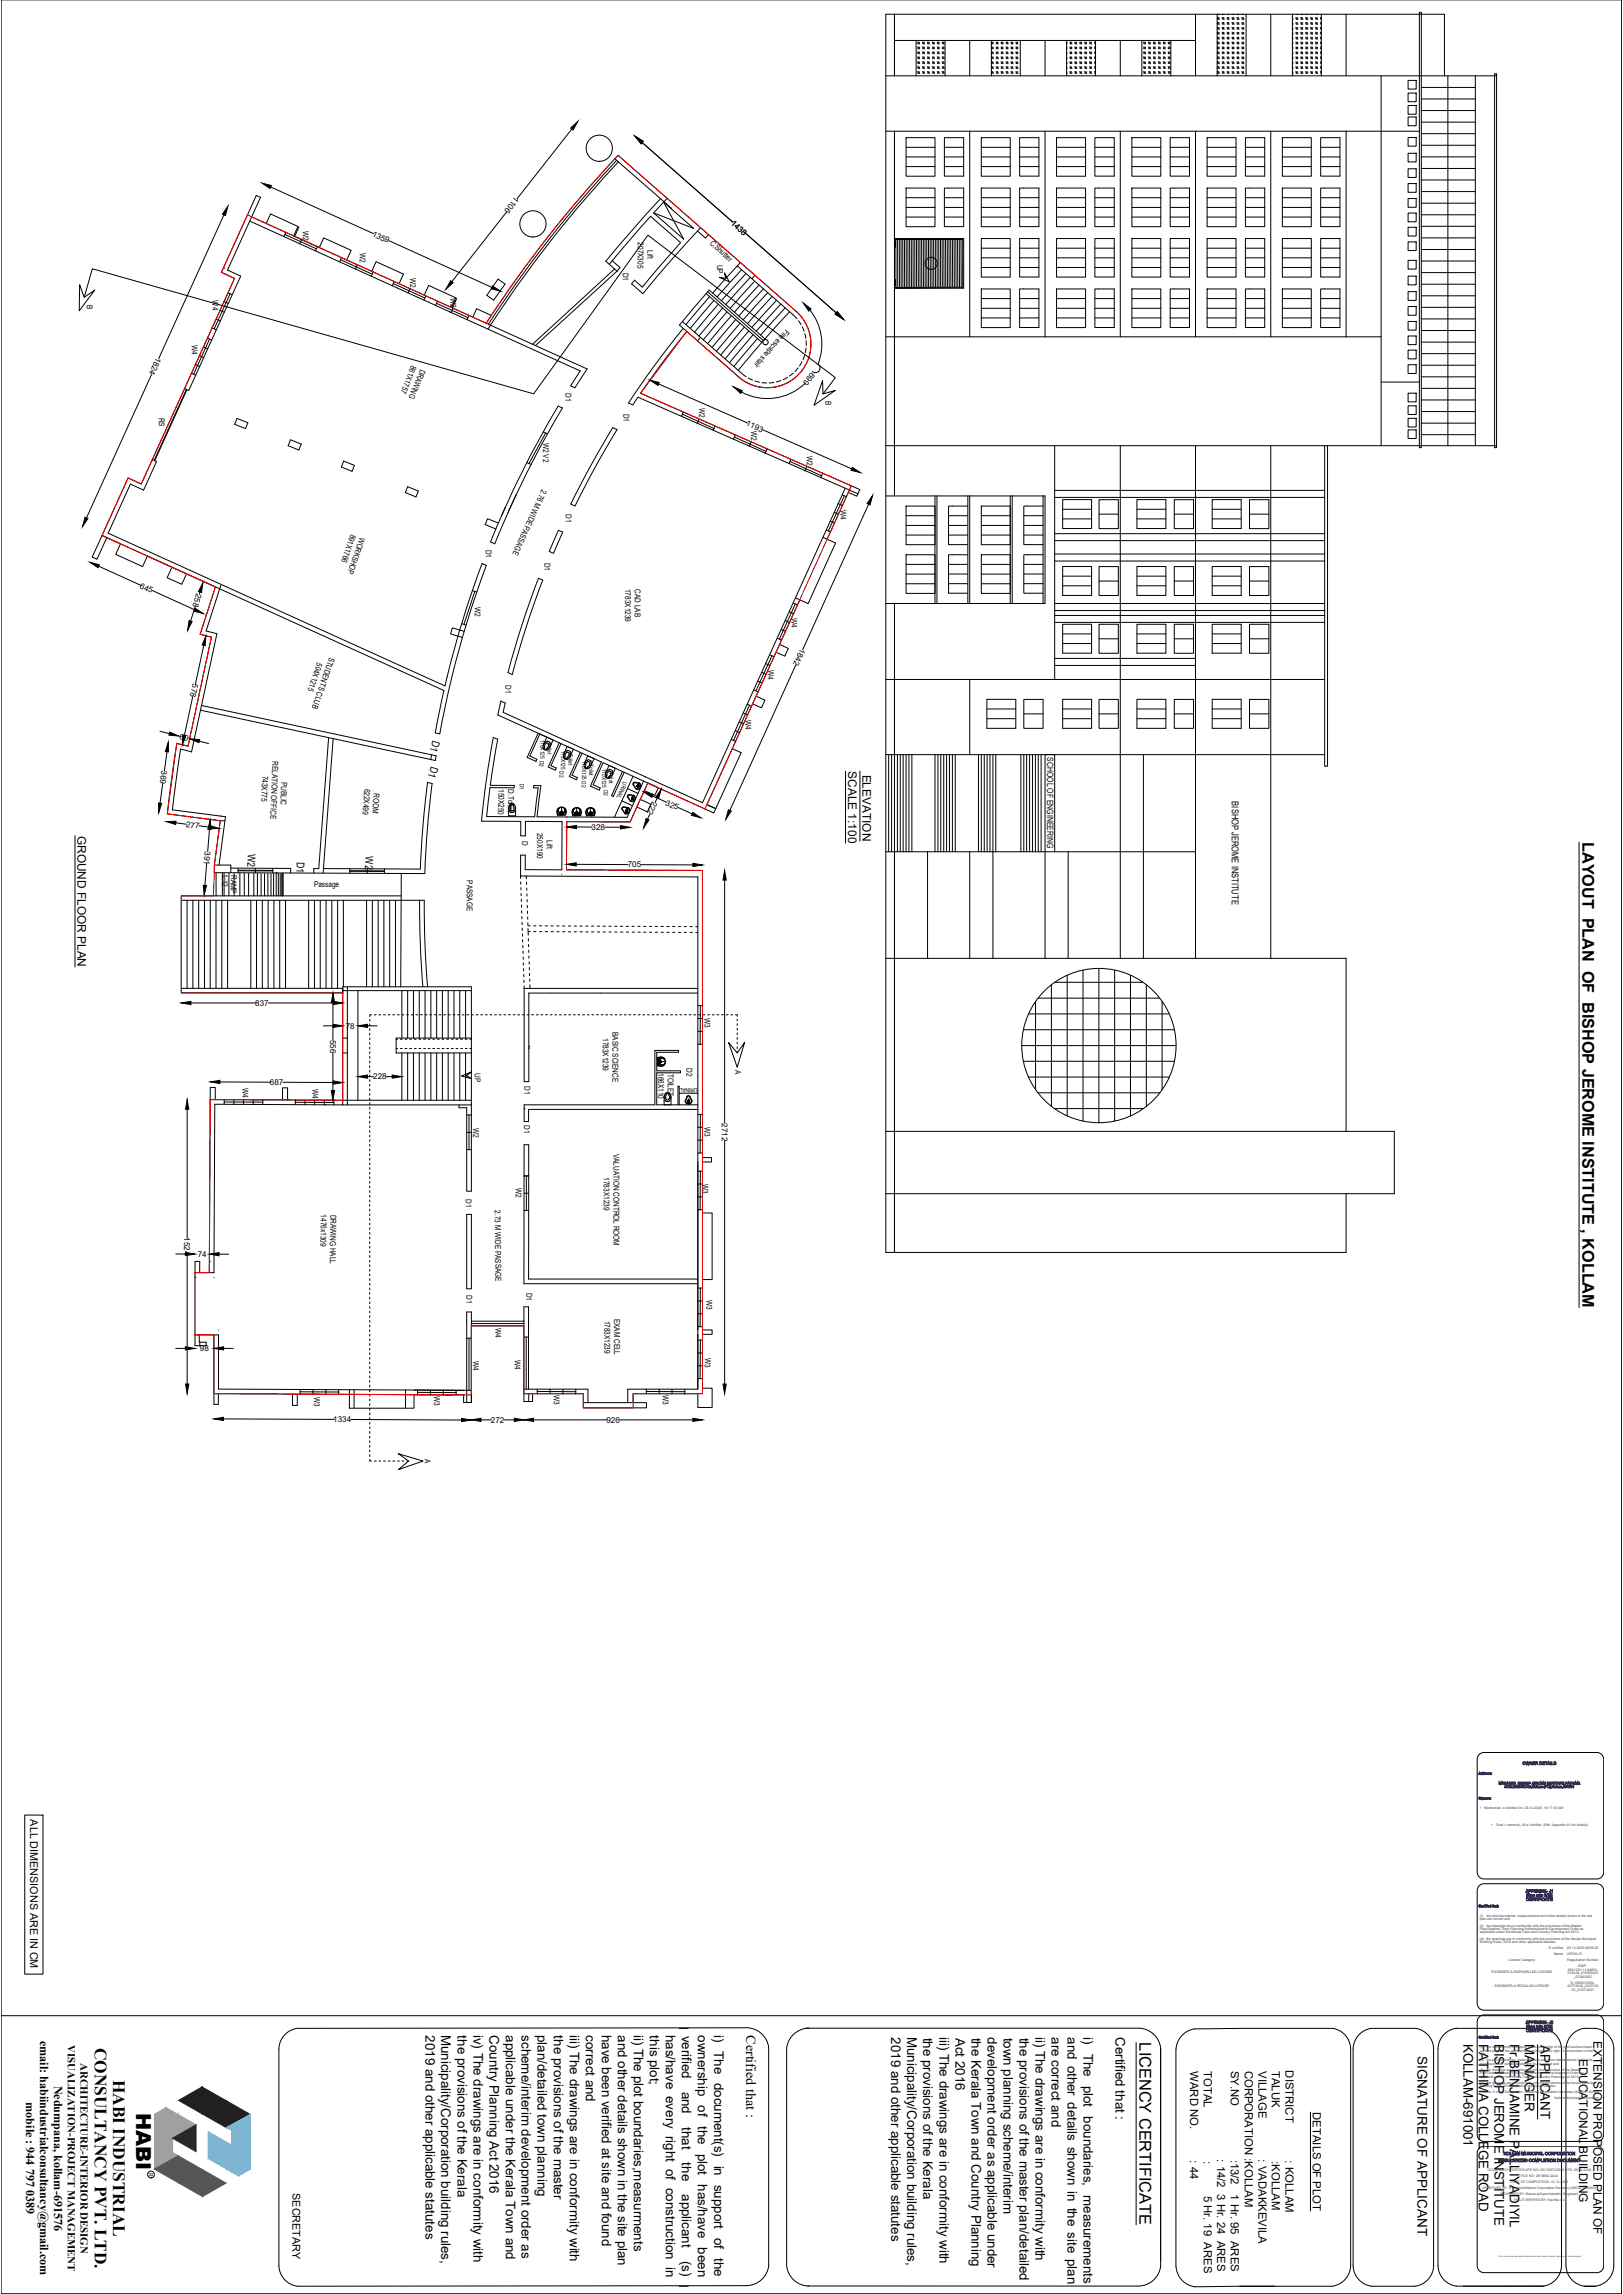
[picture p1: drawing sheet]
<svg xmlns="http://www.w3.org/2000/svg" width="841mm" height="1189mm" viewBox="0 0 841 1189" stroke-linecap="round" stroke-linejoin="round" font-family="sans-serif">
<defs><g id="words">
<text font-size="10.7" x="71" y="1095" transform="rotate(90 71 1095)">HABI</text>
<g font-size="9">
<text x="49" y="1061" transform="rotate(90 49 1061)">CONSULTANCY PVT. LTD.</text>
<text x="59" y="1078" transform="rotate(90 59 1078)">HABI INDUSTRIAL</text>
</g>
<text font-size="8.5" x="591" y="1059" transform="rotate(90 591 1059)">LICENCY CERTIFICATE</text>
<text font-size="8.4" x="820" y="436" transform="rotate(90 820 436)">LAYOUT PLAN OF BISHOP JEROME INSTITUTE , KOLLAM</text>
<text font-size="7.3" x="387" y="1055" transform="rotate(90 387 1055)">Certified that :</text>
<text font-size="7" x="735" y="1066" transform="rotate(90 735 1066)">SIGNATURE OF APPLICANT</text>
<g font-size="6.9">
<text x="220" y="1055" transform="rotate(90 220 1055)">2019 and other applicable statutes</text>
<text x="229" y="1054" transform="rotate(90 229 1054)">Municipality/Corporation building rules,</text>
<text x="237" y="1055" transform="rotate(90 237 1055)">the provisions of the Kerala</text>
<text x="245" y="1055" transform="rotate(90 245 1055)">iv) The drawings are in conformity with</text>
<text x="254" y="1055" transform="rotate(90 254 1055)">Country Planning Act 2016</text>
<text x="262" y="1055" transform="rotate(90 262 1055)">applicable under the Kerala Town and</text>
<text x="270" y="1055" transform="rotate(90 270 1055)">scheme/interim development order as</text>
<text x="279" y="1055" transform="rotate(90 279 1055)">plan/detailed town planning</text>
<text x="287" y="1055" transform="rotate(90 287 1055)">the provisions of the master</text>
<text x="295" y="1055" transform="rotate(90 295 1055)">iii) The drawings are in conformity with</text>
<text x="304" y="1055" transform="rotate(90 304 1055)">correct and</text>
<text x="312" y="1055" transform="rotate(90 312 1055)">have been verified at site and found</text>
<text x="320" y="1055" transform="rotate(90 320 1055)">and other details shown in the site plan</text>
<text x="328" y="1055" transform="rotate(90 328 1055)">ii) The plot boundaries,measurments</text>
<text x="337" y="1055" transform="rotate(90 337 1055)">this plot;</text>
<text x="345" y="1055" transform="rotate(90 345 1055)">has/have every right of construction in</text>
<text x="353" y="1055" transform="rotate(90 353 1055)">verified</text>
<text x="362" y="1055" transform="rotate(90 362 1055)">ownership of the plot has/have been</text>
<text x="370" y="1055" transform="rotate(90 370 1055)">i) The document(s) in support of the</text>
<text x="462" y="1056" transform="rotate(90 462 1056)">2019 and other applicable statutes</text>
<text x="470" y="1056" transform="rotate(90 470 1056)">Municipality/Corporation building rules,</text>
<text x="478" y="1056" transform="rotate(90 478 1056)">the provisions of the Kerala</text>
<text x="487" y="1056" transform="rotate(90 487 1056)">iii) The drawings are in conformity with</text>
<text x="503" y="1056" transform="rotate(90 503 1056)">the Kerala Town and Country Planning</text>
<text x="512" y="1056" transform="rotate(90 512 1056)">development order as applicable under</text>
<text x="520" y="1056" transform="rotate(90 520 1056)">town planning scheme/interim</text>
<text x="528" y="1056" transform="rotate(90 528 1056)">the provisions of the master plan/detailed</text>
<text x="537" y="1056" transform="rotate(90 537 1056)">ii) The drawings are in conformity with</text>
<text x="545" y="1056" transform="rotate(90 545 1056)">are correct and</text>
<text x="553" y="1056" transform="rotate(90 553 1056)">and other details shown in the site plan</text>
<text x="561" y="1056" transform="rotate(90 561 1056)">i) The plot boundaries, measurements</text>
<text x="578" y="1056" transform="rotate(90 578 1056)">Certified that :</text>
<text x="495" y="1056" transform="rotate(90 495 1056)">Act 2016</text>
<text x="758" y="1059" transform="rotate(90 758 1059)">KOLLAM-691001</text>
<text x="766" y="1059" transform="rotate(90 766 1059)">FATHIMA COLLEGE ROAD</text>
<text x="774" y="1059" transform="rotate(90 774 1059)">BISHOP JEROME INSTITUTE</text>
<text x="782" y="1059" transform="rotate(90 782 1059)">Fr.BENJAMINE PALLIYADIYIL</text>
<text x="790" y="1059" transform="rotate(90 790 1059)">MANAGER</text>
<text x="798" y="1060" transform="rotate(90 798 1060)">APPLICANT</text>
<text x="353" y="1084" transform="rotate(90 353 1084)">and</text>
<text x="353" y="1102" transform="rotate(90 353 1102)">that</text>
<text x="353" y="1121" transform="rotate(90 353 1121)">the</text>
<text x="353" y="1137" transform="rotate(90 353 1137)">applicant</text>
<text x="353" y="1172" transform="rotate(90 353 1172)">(s)</text>
</g>
<g font-size="6.3">
<text x="21" y="1058" transform="rotate(90 21 1058)">email: habiindustrialconsultancy@gmail.com</text>
<text x="28" y="1081" transform="rotate(90 28 1081)">Nedumpana, kollam-691576</text>
<text x="14" y="1090" transform="rotate(90 14 1090)">mobile : 944 797 0389</text>
</g>
<g font-size="6.2">
<text x="439" y="400" transform="rotate(90 439 400)">SCALE 1:100</text>
<text x="447" y="401" transform="rotate(90 447 401)">ELEVATION</text>
<text x="40" y="433" transform="rotate(90 40 433)">GROUND FLOOR PLAN</text>
<text x="826" y="1058" transform="rotate(90 826 1058)">EXTENSION PROPOSED PLAN OF</text>
<text x="818" y="1067" transform="rotate(90 818 1067)">EDUCATIONAL BUILDING</text>
</g>
<g font-size="5.9">
<text x="617" y="1073" transform="rotate(90 617 1073)">WARD NO.</text>
<text x="624" y="1073" transform="rotate(90 624 1073)">TOTAL</text>
<text x="638" y="1073" transform="rotate(90 638 1073)">SY.NO</text>
<text x="645" y="1073" transform="rotate(90 645 1073)">CORPORATION :KOLLAM</text>
<text x="652" y="1073" transform="rotate(90 652 1073)">VILLAGE</text>
<text x="659" y="1073" transform="rotate(90 659 1073)">TALUK</text>
<text x="666" y="1073" transform="rotate(90 666 1073)">DISTRICT</text>
<text x="680" y="1095" transform="rotate(90 680 1095)">DETAILS OF PLOT</text>
<text x="617" y="1120" transform="rotate(90 617 1120)">: 44</text>
<text x="624" y="1120" transform="rotate(90 624 1120)">:</text>
<text x="631" y="1119" transform="rotate(90 631 1119)">: 14/2 3 Hr. 24 ARES</text>
<text x="638" y="1119" transform="rotate(90 638 1119)">:13/2</text>
<text x="652" y="1119" transform="rotate(90 652 1119)">: VADAKKEVILA</text>
<text x="659" y="1120" transform="rotate(90 659 1120)">:KOLLAM</text>
<text x="666" y="1120" transform="rotate(90 666 1120)">: KOLLAM</text>
<text x="624" y="1138" transform="rotate(90 624 1138)">5 Hr. 19 ARES</text>
<text x="638" y="1137" transform="rotate(90 638 1137)">1 Hr. 95 ARES</text>
</g>
<g font-size="5.6">
<text x="224" y="383" transform="rotate(107 224 383)">D1</text>
<text x="223" y="397" transform="rotate(107 223 397)">D1</text>
<text x="128" y="442" transform="rotate(91 128 442)">W2</text>
<text x="189" y="444" transform="rotate(91 189 444)">W2</text>
<text x="154" y="447" transform="rotate(92 154 447)">D1</text>
<text x="16" y="943" transform="rotate(90 16 943)">ALL DIMENSIONS ARE IN CM</text>
<text x="35" y="1060" transform="rotate(90 35 1060)">VISUALIZATION-PROJECT MANAGEMENT</text>
<text x="42" y="1069" transform="rotate(90 42 1069)">ARCHITECTURE-INTERIOR DESIGN</text>
<text x="152" y="1137" transform="rotate(90 152 1137)">SECRETARY</text>
</g>
<text font-size="4.9" x="638" y="415" transform="rotate(90 638 415)">BISHOP JEROME INSTITUTE</text>
<text font-size="4.5" x="543" y="392" transform="rotate(90 543 392)">SCHOOL OF ENGINEERING</text>
<g font-size="4.2">
<text x="267" y="102" transform="rotate(128 267 102)">1106</text>
<text x="157" y="119" transform="rotate(90 157 119)">W2</text>
<text x="378" y="116" transform="rotate(41 378 116)">1438</text>
<text x="193" y="122" transform="rotate(24 193 122)">1359</text>
<text x="330" y="126" transform="rotate(90 330 126)">207X305</text>
<text x="186" y="131" transform="rotate(90 186 131)">W2</text>
<text x="335" y="130" transform="rotate(91 335 130)">Lift</text>
<text x="368" y="126" transform="rotate(43 368 126)">C.Shutter</text>
<text x="372" y="137" transform="rotate(91 372 137)">UP</text>
<text x="213" y="144" transform="rotate(90 213 144)">W2</text>
<text x="323" y="141" transform="rotate(90 323 141)">D1</text>
<text x="110" y="156" transform="rotate(90 110 156)">W4</text>
<text x="233" y="154" transform="rotate(90 233 154)">W2</text>
<text x="45" y="158" transform="rotate(90 45 158)">B</text>
<text x="407" y="170" transform="rotate(132 407 170)">Fire escape stair</text>
<text x="99" y="179" transform="rotate(90 99 179)">W4</text>
<text x="81" y="185" transform="rotate(114 81 185)">1824</text>
<text x="213" y="189" transform="rotate(112 213 189)">861X1757</text>
<text x="218" y="191" transform="rotate(112 218 191)">DRAWING</text>
<text x="420" y="193" transform="rotate(130 420 193)">699</text>
<text x="293" y="204" transform="rotate(91 293 204)">D1</text>
<text x="428" y="208" transform="rotate(90 428 208)">B</text>
<text x="323" y="214" transform="rotate(91 323 214)">D1</text>
<text x="362" y="212" transform="rotate(90 362 212)">W2</text>
<text x="82" y="216" transform="rotate(91 82 216)">RS</text>
<text x="386" y="220" transform="rotate(24 386 220)">1193</text>
<text x="389" y="223" transform="rotate(90 389 223)">W2</text>
<text x="282" y="230" transform="rotate(90 282 230)">W2 V2</text>
<text x="418" y="236" transform="rotate(90 418 236)">W2</text>
<text x="281" y="253" transform="rotate(115 281 253)">2.76 M WIDE PASSAGE</text>
<text x="293" y="267" transform="rotate(91 293 267)">D1</text>
<text x="435" y="264" transform="rotate(90 435 264)">W4</text>
<text x="182" y="277" transform="rotate(109 182 277)">891X1766</text>
<text x="186" y="278" transform="rotate(109 186 278)">WORKSHOP</text>
<text x="252" y="285" transform="rotate(90 252 285)">D1</text>
<text x="282" y="292" transform="rotate(91 282 292)">D1</text>
<text x="72" y="305" transform="rotate(24 72 305)">645</text>
<text x="324" y="305" transform="rotate(90 324 305)">1783X1239</text>
<text x="329" y="305" transform="rotate(90 329 305)">CAD LAB</text>
<text x="102" y="307" transform="rotate(108 102 307)">258</text>
<text x="246" y="315" transform="rotate(90 246 315)">W2</text>
<text x="410" y="320" transform="rotate(90 410 320)">W4</text>
<text x="415" y="336" transform="rotate(114 415 336)">1842</text>
<text x="171" y="340" transform="rotate(109 171 340)">STUDENTS CLUB</text>
<text x="164" y="343" transform="rotate(109 164 343)">504X1215</text>
<text x="398" y="347" transform="rotate(90 398 347)">W4</text>
<text x="100" y="354" transform="rotate(102 100 354)">578</text>
<text x="262" y="355" transform="rotate(90 262 355)">D1</text>
<text x="386" y="373" transform="rotate(90 386 373)">W4</text>
<text x="93" y="383" transform="rotate(14 93 383)">60</text>
<text x="141" y="394" transform="rotate(92 141 394)">RELATION OFFICE</text>
<text x="84" y="399" transform="rotate(98 84 399)">369</text>
<text x="136" y="402" transform="rotate(92 136 402)">743X775</text>
<text x="146" y="405" transform="rotate(92 146 405)">PUBLIC</text>
<text x="189" y="409" transform="rotate(94 189 409)">622X499</text>
<text x="194" y="411" transform="rotate(94 194 411)">ROOM</text>
<text x="258" y="409" transform="rotate(91 258 409)">150X250</text>
<text x="263" y="409" transform="rotate(90 263 409)">D.Toilet</text>
<text x="338" y="415" transform="rotate(114 338 415)">222</text>
<text x="345" y="417" transform="rotate(24 345 417)">325</text>
<text x="96" y="429" transform="rotate(7 96 429)">277</text>
<text x="278" y="432" transform="rotate(90 278 432)">250X190</text>
<text x="307" y="430">328</text>
<text x="271" y="436" transform="rotate(90 271 436)">D</text>
<text x="283" y="436" transform="rotate(91 283 436)">Lift</text>
<text x="106" y="441" transform="rotate(95 106 441)">391</text>
<text x="325" y="450">705</text>
<text x="115" y="453" transform="rotate(90 115 453)">1:12</text>
<text x="120" y="453" transform="rotate(90 120 453)">RAMP</text>
<text x="163" y="460">Passage</text>
<text x="242" y="456" transform="rotate(90 242 456)">PASSAGE</text>
<text x="132" y="521">837</text>
<text x="365" y="528" transform="rotate(90 365 528)">W3</text>
<text x="179" y="533">78</text>
<text x="171" y="539" transform="rotate(90 171 539)">556</text>
<text x="312" y="538" transform="rotate(90 312 538)">1783X1239</text>
<text x="317" y="535" transform="rotate(90 317 535)">BASIC SCIENCE</text>
<text x="246" y="556" transform="rotate(91 246 556)">UP</text>
<text x="341" y="556" transform="rotate(90 341 556)">166X110</text>
<text x="346" y="556" transform="rotate(90 346 556)">TOILET</text>
<text x="356" y="554" transform="rotate(90 356 554)">D2</text>
<text x="381" y="554" transform="rotate(91 381 554)">A</text>
<text x="126" y="564" transform="rotate(90 126 564)">W4</text>
<text x="140" y="562">687</text>
<text x="193" y="559">228</text>
<text x="272" y="563" transform="rotate(91 272 563)">D1</text>
<text x="162" y="565" transform="rotate(90 162 565)">W4</text>
<text x="245" y="585" transform="rotate(90 245 585)">W2</text>
<text x="272" y="583" transform="rotate(91 272 583)">D1</text>
<text x="365" y="584" transform="rotate(90 365 584)">W3</text>
<text x="374" y="582" transform="rotate(90 374 582)">2712</text>
<text x="318" y="598" transform="rotate(90 318 598)">VALUATION CONTROL ROOM</text>
<text x="313" y="610" transform="rotate(90 313 610)">1783X1239</text>
<text x="267" y="616" transform="rotate(90 267 616)">W2</text>
<text x="364" y="614" transform="rotate(90 364 614)">W3</text>
<text x="241" y="622" transform="rotate(91 241 622)">D1</text>
<text x="166" y="629" transform="rotate(90 166 629)">1476x1309</text>
<text x="171" y="630" transform="rotate(90 171 630)">DRAWING HALL</text>
<text x="256" y="627" transform="rotate(90 256 627)">2.73 M WIDE PASSAGE</text>
<text x="96" y="641" transform="rotate(90 96 641)">1524</text>
<text x="102" y="651">74</text>
<text x="242" y="671" transform="rotate(91 242 671)">D1</text>
<text x="273" y="670" transform="rotate(91 273 670)">D1</text>
<text x="366" y="674" transform="rotate(90 366 674)">W3</text>
<text x="318" y="683" transform="rotate(90 318 683)">EXAM CELL</text>
<text x="257" y="688" transform="rotate(90 257 688)">W4</text>
<text x="313" y="684" transform="rotate(90 313 684)">1783X1239</text>
<text x="104" y="700">98</text>
<text x="245" y="705" transform="rotate(90 245 705)">W4</text>
<text x="267" y="705" transform="rotate(90 267 705)">W4</text>
<text x="365" y="704" transform="rotate(90 365 704)">W3</text>
<text x="163" y="724" transform="rotate(90 163 724)">W3</text>
<text x="225" y="723" transform="rotate(90 225 723)">W3</text>
<text x="287" y="723" transform="rotate(90 287 723)">W3</text>
<text x="344" y="723" transform="rotate(90 344 723)">W3</text>
<text x="173" y="737">1334</text>
<text x="254" y="737">272</text>
<text x="314" y="737">926</text>
<text x="220" y="756" transform="rotate(90 220 756)">A</text>
</g>
<g font-size="3.1">
<text x="280" y="383" transform="rotate(90 280 383)">110X125</text>
<text x="284" y="385" transform="rotate(90 284 385)">Toilet</text>
<text x="291" y="389" transform="rotate(90 291 389)">110X125</text>
<text x="280" y="394" transform="rotate(91 280 394)">D2</text>
<text x="295" y="391" transform="rotate(90 295 391)">Toilet</text>
<text x="302" y="394" transform="rotate(90 302 394)">110X125</text>
<text x="305" y="396" transform="rotate(90 305 396)">Toilet</text>
<text x="290" y="400" transform="rotate(90 290 400)">D2</text>
<text x="312" y="398" transform="rotate(90 312 398)">110X125</text>
<text x="316" y="400" transform="rotate(90 316 400)">Toilet</text>
<text x="269" y="406" transform="rotate(90 269 406)">D1</text>
<text x="302" y="405" transform="rotate(91 302 405)">D2</text>
<text x="323" y="405" transform="rotate(114 323 405)">URINAL</text>
<text x="313" y="409" transform="rotate(91 313 409)">D2</text>
<text x="361" y="564" transform="rotate(179 361 564)">URINAL</text>
<text x="77" y="1126" transform="rotate(90 77 1126)">R</text>
</g>
<g font-size="2.1" fill="#2e2e85">
<text x="789" y="915">OWNER DETAILS</text>
<text x="791" y="981">APPENDIX- J1</text>
<text x="791" y="983">[See rule 6(3)]</text>
<text x="791" y="985">CERTIFICATE</text>
<text x="791" y="1049">APPENDIX- J2</text>
<text x="791" y="1053">CERTIFICATE</text>
<text x="791" y="1051">[See rule 9(2)]</text>
<text x="777" y="1120">REGULARIZED COMPLETION DOCUMENT</text>
<text x="779" y="1117">KOLLAM MUNICIPAL CORPORATION</text>
</g>
<g font-size="1.8" fill="#2e2e85">
<text x="766" y="920">Address:</text>
<text x="777" y="925">MANAGER BISHOP JEROME INSTITUTE,FATHIMA</text>
<text x="780" y="927">COLLEGE ROAD,Kollam (PO),Kollam,691001</text>
<text x="766" y="933">Owners:</text>
<text x="767" y="938">1 : Bechaman, e-Verified On: 29-12-2025, 10:17:33 AM</text>
<text x="773" y="946">+</text>
<text x="775" y="946">Total 1 owner(s), All e-Verified, (Ref. Appendix A1 for details)</text>
<text x="766" y="988">Certified that:</text>
<text x="767" y="994">(i)</text>
<text x="767" y="995">plan are correct and</text>
<text x="770" y="994">the plot boundaries, measurements and other details shown in the site</text>
<text x="767" y="998">(ii)</text>
<text x="767" y="1000">Plan/Detailed Town Planning Scheme/Interim Development Order as</text>
<text x="767" y="1002">applicable under the Kerala Town and Country Planning Act 2016.</text>
<text x="770" y="998">the drawings are in conformity with the provisions of the Master</text>
<text x="767" y="1005">(iii) the drawings are in conformity with the provisions of the Kerala Municipal</text>
<text x="767" y="1007">Building Rules, 2019 and other applicable statutes.</text>
<text x="803" y="1010">E-verified:</text>
<text x="805" y="1013">Name:</text>
<text x="812" y="1010">29-12-2025 08:56:22</text>
<text x="812" y="1013">VEENA R</text>
<text x="782" y="1016">License Category</text>
<text x="812" y="1016">Registration Number</text>
<text x="818" y="1020">EMP-</text>
<text x="773" y="1022">ENGINEER-A-EMPANELLED-LICENSE</text>
<text x="812" y="1023">21/KLM_07/08/2023</text>
<text x="812" y="1021">3601/23/111/A8/EA-</text>
<text x="815" y="1025">_07/08/2027</text>
<text x="775" y="1030">ENGINEER-A-REGULAR-LICENSE</text>
<text x="812" y="1030">4077/KLM_22/07/20</text>
<text x="814" y="1028">E-10930/19/EA-</text>
<text x="814" y="1032">23_21/07/2027</text>
<text x="766" y="1056">Certified that:</text>
<text x="767" y="1062">(i)</text>
<text x="770" y="1062">the document(s) in support of the ownership of the plot has/have been</text>
<text x="767" y="1063">verified and that the applicant(s) has/have every right of construction in this</text>
<text x="767" y="1065">plot.</text>
<text x="767" y="1068">(ii)</text>
<text x="767" y="1070">plan have been verified at site and found correct and</text>
<text x="767" y="1073">(iii) the drawings are in conformity with the provisions of the Master</text>
<text x="770" y="1068">the plot boundaries, measurements and other details shown in the site</text>
<text x="767" y="1075">Plan/Detailed Town Planning Scheme/Interim Development Order as</text>
<text x="767" y="1077">applicable under the Kerala Town and Country Planning Act 2016.</text>
<text x="767" y="1080">(iv) the drawings are in conformity with the provisions of the Kerala Municipal</text>
<text x="767" y="1082">Building Rules, 2019 and other applicable statutes.</text>
<text x="768" y="1085">Name: S s saji,Designation: Additional Corporation Secretary (68700-110400)</text>
<text x="806" y="1088">Kollam Municipal Corporation</text>
<text x="771" y="1125">OCCUPANCY CERTIFICATE NO: OC/15573/2026 DTD: 03-02-2026</text>
<text x="783" y="1131">DATE OF COMPLETION: 10-12-2023</text>
<text x="788" y="1128">FILE NO: 2818682-2024</text>
<text x="768" y="1134">APPROVED BY: S s saji(Additional Corporation Secretary (68700-110400))</text>
<text x="778" y="1138">REVIEWED BY: Beena a(Superintending Engineer)</text>
<text x="785" y="1141">FIELD VERIFIED BY: Kavitha d s</text>
</g>
<text font-size="1.1" fill="#2e2e85" x="776" y="1170">This is a computer generated authentication and doesn't require Signature or Seal in original</text>
<text font-size=".7" fill="#fff" x="769" y="1179">{{##DSC##}}</text>
</g></defs>
<!-- layer: 0 -->
<g fill="none" stroke="#000" stroke-width=".52">
<path d="M1 0v1189M840 0v1189h-839M367 122l-1 1M44 154l4-15 229 65 59-82 97 74-7 8M282 388h.1M282 388h1M283 385l-1 2v1M283 388v1M283 384l-1 2M283 388h.1M283 384l2 1v1M283 389h.1"/>
<path d="M283 385a1.4 1.4 0 0 1 2 1 1.4 1.4 0 0 1-2 2M284 385l-1 1M285 386l-2 3M285 387l2-3-4-2-1 3a2.1 2.1 0 0 0 1 4M285 387h.1M293 392v1h1M293 392l-1 1M293 390v2M293 390h1l1 1M294 389l-2 2M294 393h.1M294 389l2 1"/>
<path d="M294 393l-1 1M295 391l-1 2M295 392l-1 1M295 390v2M296 392l1-4-3-1-2 3a1.9 1.9 0 0 0 1 3M296 392h-1M303 396v1M303 397v1M303 397h.1M303 395l2-3 3 1-2 4M303 398h2M303 395v1"/>
<path d="M303 397v1h1M304 398h1M305 398h-1M305 394l-2 2M305 397v1M305 394h1v3l-1 1M305 395a1.4 1.4 0 0 0-1 0 1.4 1.4 0 0 0-1 2M306 395l-1 2M316 399l-2 2M316 399h1v3l-1 1M316 400h-1M438 400v37"/>
<path d="M446 400v36M264 419v4h3v-4M264 419h.1M264 417v2v2h2l1-3M264 417l1 1M264 419l1 1 1-1M265 418v1M265 416l-1 1M265 418h-1M265 417h1M265 417v1M266 416l1 3"/>
<path d="M266 417v1M266 418h.1M266 417h-1M266 418v1M289 419a2.6 2.6 0 0 1 3-1 2.6 2.6 0 0 1 2 3l-1 1-4 1-1-2zM289 420h.1M289 419h.1M290 419h.1M291 418v2M292 419h1M293 419h.1M293 419v1"/>
<path d="M293 420h.1M297 419a2.6 2.6 0 0 1 2 0 2.6 2.6 0 0 1 2 2v2h-4zM297 420h.1M297 419h.1M298 419h.1M299 419v2M300 419h.1M300 419h1M300 420h1M301 420h.1M304 420h.1M304 419a2.6 2.6 0 0 1 4 2v2h-4l-1-2z"/>
<path d="M304 419v1M305 419l-1 1M305 419h.1M306 419v2M307 419h.1M307 419h1M308 420h.1M308 420v1M314 401v1M314 401l2-4 3 1-2 4M314 402v1M314 402h.1"/>
<path d="M314 403h2M315 400l-1 2 1 1M315 403h1M316 403h-1M316 402v1M317 400l-1 2M317 402h.1M322 415l6 3M322 419l2 2M323 419v-1l2 1a1.5 1.5 0 0 1 1 2 1.5 1.5 0 0 1-2 0M323 418l-1 1v1M323 418l2 1a1.7 1.7 0 0 1 1 2 1.7 1.7 0 0 1-2 0"/>
<path d="M325 409l6 2M326 415l-1-2v-1h1h2a1.7 1.7 0 0 1 1 3 1.7 1.7 0 0 1-3 0M327 415a1.5 1.5 0 0 0 2-1 1.5 1.5 0 0 0-1-2h-3l2 3M328 414h.1M328 407l1 2M328 407l1 1M328 407l1-1h2a1.5 1.5 0 0 1 1 2 1.5 1.5 0 0 1-2 1M330 408v1M330 407l1 1zM331 406l-2-1-1 2M331 406a1.7 1.7 0 0 1 1 2 1.7 1.7 0 0 1-3 1M39 433v68"/>
<path d="M289 420l1 1M290 421h.1M290 422h.1M290 422h2M290 421v1M290 421l1 1M291 420l-1 1M291 422h.1M291 420h.1M291 421h.1M291 420l1 1M292 422h.1"/>
<path d="M292 421v1M292 421h-2M292 421h.1M293 421h-1M293 421h.1M293 420v1M297 421h.1M297 420v1M298 421h.1M298 421v1M298 422h.1M298 422h-1"/>
<path d="M298 422h1M299 421h-1M299 421h.1M299 422h.1M299 421l1 1M300 422h.1M300 422h-1M300 421h.1M301 420l-1 2M304 421h.1M304 421l1 1M304 421h1"/>
<path d="M305 422h1M305 422h.1M305 422h2M306 422h.1M306 421l-1 1M306 421h.1M307 421v1M307 422h-1M307 422h.1M307 421h.1M308 421h-1M308 421h.1"/>
<path d="M308 421l-1 1M324 421h.1M325 420h.1M818 436v242M147 452v12M341 548h1a2.5 2.5 0 0 1 3 2 2.5 2.5 0 0 1-2 3l-2-1zM341 549l1 1M341 550h.1M341 550l1 1M342 551l-1 1M342 551h.1M342 550h.1"/>
<path d="M342 550v1M342 551v1M342 549h.1M342 549v1M342 552h1M342 550h1M343 551h-1M343 552h.1M343 548h.1M343 550l-1 1M343 550h.1M343 550v1"/>
<path d="M343 552h1M344 549h-2M344 552h.1M344 549h.1M344 548v1M344 551v1M345 550h-2M344 568v1l1 1M345 567l-1 1M345 567h.1M345 571h2M345 567v3"/>
<path d="M345 566v1M346 567h.1M346 567h1M347 566l1 2v5h-4v-5M347 567v2a1.1 1.1 0 0 1 0 1 1.1 1.1 0 0 1-1 0M347 566h-2M347 567h.1M347 569v1M348 568v1M355 571a1.5 1.5 0 0 0 2 1 1.5 1.5 0 0 0 1-2l-1-2h-1l-1 3M356 568h1l1 2a1.7 1.7 0 0 1-1 2 1.7 1.7 0 0 1-2-2M356 568l-1 2"/>
<path d="M13 941h9v82h-9zM1 1045h839M148 1054l3-2 3-1h233a12 12 0 0 1 11 10v113a12 12 0 0 1-11 11h-233a11 11 0 0 1-9-11v-112v-4zM352 1051h5M417 1051h173M419 1051a12 12 0 0 0-11 11v112a12 12 0 0 0 11 11M589 1059v94M590 1051a12 12 0 0 1 11 11v112a12 12 0 0 1-11 11h-171M613 1055l3-2 3-2h71a11 11 0 0 1 10 11v112a11 11 0 0 1-10 11h-71a11 11 0 0 1-10-10v-113l1-3zM711 1051h22a11 11 0 0 1 10 11M711 1051a11 11 0 0 0-10 11v112a11 11 0 0 0 10 11M754 1051h46a11 11 0 0 1 9 11v112a11 11 0 0 1-9 11"/>
<path d="M755 1051a11 11 0 0 0-10 11v112a11 11 0 0 0 10 11M797 1060v38M815 1054l3-2a15 15 0 0 1 9-1 11 11 0 0 1 9 11v112a11 11 0 0 1-9 11 15 15 0 0 1-9-1 11 11 0 0 1-7-10v-112l1-4zM743 1062v112M679 1095v51M743 1174a11 11 0 0 1-10 11h-22M1 1189h839M352 1185h5M800 1185h-45"/>
<circle cx="397" cy="177" r="1.4"/>
<circle cx="291" cy="420" r="2.1"/>
<circle cx="299" cy="421" r="2.1"/>
<circle cx="306" cy="421" r="2.1"/>
<circle cx="343" cy="550" r="2.1"/>
<circle cx="357" cy="571" r=".2"/>
<circle cx="78" cy="1127" r="1.8"/>
</g>
<g fill="#231f20" stroke="#231f20" stroke-width=".52">
<path d="M117 1089l13 7-13 7z"/>
<path d="M105 1095l12-6v14z"/>
<path d="M105 1082v13l12-6zM93 1089l12-7v13z"/>
</g>
<g fill="#60c4f0" stroke="#60c4f0" stroke-width=".52">
<path d="M130 1096v28z"/>
<path d="M117 1103l3-2v3z"/>
<path d="M120 1112v14l-3-2z"/>
<path d="M130 1096l-6 32 6-4zM124 1099l6-3-6 32z"/>
<path d="M124 1099l-4 27 4 2zM120 1101l4-2-4 27z"/>
<path d="M120 1112v14zM120 1112v14z"/>
<path d="M120 1101v3zM120 1101v11z"/>
<path d="M117 1113v11l3-12zM108 1119l9-6v11z"/>
</g>
<g fill="#a0a09f" stroke="#a0a09f" stroke-width=".52">
<path d="M92 1096l10 5-10 5z"/>
<path d="M89 1116l3 1-3 2z"/>
<path d="M92 1096l-3 12 3-2zM89 1094l3 2-3 12z"/>
<path d="M89 1116v3zM89 1108v11z"/>
<path d="M89 1094v14zM89 1094v14z"/>
<path d="M89 1094l-3 27 3-2zM86 1092l3 2-3 27z"/>
<path d="M86 1092l-6 32 6-3zM80 1096l6-4-6 32z"/>
</g>
<g fill="#555356" stroke="#555356" stroke-width=".52">
<path d="M105 1124l12 7-12 7z"/>
<path d="M92 1131l13-7v14z"/>
<path d="M92 1117v14l13-7zM80 1124l12-7v14z"/>
</g>
<path d="M89 1108l13-7v14z" fill="#2f2625" stroke="#2f2625" stroke-width=".52"/>
<path d="M108 1105l12 7-12 7z" fill="#7aafdf" stroke="#7aafdf" stroke-width=".52"/>
<!-- layer: Elevation 6 -->
<g fill="none" stroke="#000" stroke-width=".52">
<path d="M464 7v32M620 7v32M631 7v32M646 7v32M658 7v32M670 7v32M685 7v32M698 7v32M735 6h2v226h-2zM737 7h-278v642h239v-30M459 39h317M464 21h156"/>
<path d="M475 21v18M490 21v18M502 21v18M514 21v18M529 21v18M542 21v18M553 21v18M568 21v18M581 21v18M592 21v18M607 21v18M716 39v192"/>
<path d="M764 39v192M774 38v193M776 38v193h-317M730 42h4v4h-4zM730 48h4v5h-4zM730 55h4v4h-4zM737 45h27M737 51h27M737 57h27M333 74l47 41M459 68h276M464 68v189"/>
<path d="M470 71h15v20h-15zM470 76h15M489 71h10v20h-10zM489 76h10M502 68v107M509 71h14v20h-14zM509 76h14M528 71h10v20h-10zM528 76h10M542 68v107M547 71h16v20h-16zM547 76h16"/>
<path d="M567 71h10v20h-10zM567 76h10M581 68v107M587 71h15v20h-15zM587 76h15M606 71h10v20h-10zM606 76h10M620 68v107M626 71h15v20h-15zM626 76h15M645 71h10v20h-10zM645 76h10"/>
<path d="M658 68v107M665 71h14v20h-14zM665 76h14M684 71h10v20h-10zM684 76h10M698 68v107M730 61h4v4h-4zM730 71h4v5h-4zM730 79h4v5h-4zM737 63h27M737 69h27M737 75h27"/>
<path d="M470 97h15v20h-15zM470 81h15M470 86h15M489 97h10v20h-10zM489 81h10M489 86h10M509 97h14v20h-14zM509 81h14M509 86h14M528 97h10v20h-10zM528 81h10M528 86h10"/>
<path d="M547 97h16v20h-16zM547 81h16M547 86h16M567 97h10v20h-10zM567 81h10M567 86h10M587 97h15v20h-15zM587 81h15M587 86h15M606 97h10v20h-10zM606 81h10M606 86h10"/>
<path d="M626 97h15v20h-15zM626 81h15M626 86h15M645 97h10v20h-10zM645 81h10M645 86h10M665 97h14v20h-14zM665 81h14M665 86h14M684 97h10v20h-10zM684 81h10M684 86h10"/>
<path d="M730 87h4v5h-4zM730 95h4v5h-4zM737 81h27M737 87h27M737 93h27M737 99h27M116 111l-34 75M339 110l20 8M344 105l10 19M470 102h15M470 107h15M470 112h15"/>
<path d="M489 102h10M489 107h10M489 112h10M509 102h14M509 107h14M509 112h14M528 102h10M528 107h10M528 112h10M547 102h16M547 107h16M547 112h16"/>
<path d="M567 102h10M567 107h10M567 112h10M587 102h15M587 107h15M587 112h15M606 102h10M606 107h10M606 112h10M626 102h15M626 107h15M626 112h15"/>
<path d="M645 102h10M645 107h10M645 112h10M665 102h14M665 107h14M665 112h14M684 102h10M684 107h10M684 112h10M730 103h4v4h-4zM730 110h4v5h-4zM730 118h4v4h-4z"/>
<path d="M737 105h27M737 111h27M737 117h27M148 122l16 7M148 120l-1 3M156 124l-1 2M165 128l-1 2M176 135l17 7M177 134l-1 2M185 137l-1 3M318 139l-42 39M321 139l-44 40"/>
<path d="M386 121l47 41M464 124h35v25h-35M464 125v3zM464 124v25M465 124v25M466 124v25M467 124v25M468 124v25M469 124v25M470 124v25M470 124l1 25M471 124v25"/>
<path d="M472 124v25M473 124v25M474 124v25M475 124v25M476 124v25M477 124v25M478 124v25M478 124l1 25M479 124v25M480 124v25M481 124v25M482 124v25"/>
<path d="M483 124v25M484 124v25M485 124v25M486 124v25M486 124l1 25M487 124v25M488 124v25M489 124v25M490 124v25M491 124v25M492 124v25M493 124v25"/>
<path d="M494 124v25M494 124l1 25M495 124v25M496 124v25M497 124v25M498 124v25M509 124h14v20h-14zM509 129h14M509 134h14M509 139h14M528 124h10v20h-10zM528 129h10"/>
<path d="M528 134h10M528 139h10M547 124h16v20h-16zM547 129h16M547 134h16M547 139h16M567 124h10v20h-10zM567 129h10M567 134h10M567 139h10M587 124h15v20h-15zM587 129h15"/>
<path d="M587 134h15M587 139h15M606 124h10v20h-10zM606 129h10M606 134h10M606 139h10M626 124h15v20h-15zM626 129h15M626 134h15M626 139h15M645 124h10v20h-10zM645 129h10"/>
<path d="M645 134h10M645 139h10M665 124h14v20h-14zM665 129h14M665 134h14M665 139h14M684 124h10v20h-10zM684 129h10M684 134h10M684 139h10M730 125h4v5h-4zM730 135h4v4h-4z"/>
<path d="M737 123h27M737 129h27M737 135h27M116 156l2 1M118 152l2 1M119 152l-8 18M193 141l-1 2M204 147l16 7M204 146l-1 2M212 150l-1 2M221 153l-1 3M226 157l17 8"/>
<path d="M227 156l-1 2M235 160l-1 2M252 153l4 3M258 145l4 2M329 145l-2 2M391 143l-1 1M464 145v3zM509 150h14v20h-14zM509 155h14M509 160h14M528 150h10v20h-10zM528 155h10"/>
<path d="M528 160h10M547 150h16v20h-16zM547 155h16M547 160h16M567 150h10v20h-10zM567 155h10M567 160h10M587 150h15v20h-15zM587 155h15M587 160h15M606 150h10v20h-10zM606 155h10"/>
<path d="M606 160h10M626 150h15v20h-15zM626 155h15M626 160h15M645 150h10v20h-10zM645 155h10M645 160h10M665 150h14v20h-14zM665 155h14M665 160h14M684 150h10v20h-10zM684 155h10"/>
<path d="M684 160h10M730 143h4v5h-4zM730 151h4v5h-4zM730 159h4v4h-4zM737 141h27M737 147h27M737 153h27M737 159h27M105 180l3 1M107 175l3 1M109 176l-9 18M110 170l2 1"/>
<path d="M112 165l2 1M114 161l2 1M243 164l-1 2M363 175l-2 2M459 175h257M509 165h14M528 165h10M547 165h16M567 165h10M587 165h15M606 165h10M626 165h15"/>
<path d="M645 165h10M665 165h14M684 165h10M730 167h4v4h-4zM730 174h4v5h-4zM737 165h27M737 171h27M737 177h27M79 194l-34 74M99 193l2 1M101 189l2 1M103 184l3 1"/>
<path d="M296 200l2 1M716 198h19M730 181h4v5h-4zM730 189h4v5h-4zM737 183h27M737 189h27M737 195h27M123 217l5 2-1 3-5-2zM289 210l2 1M326 209l2 1M354 215l16 7M354 214l-1 2"/>
<path d="M362 217l-1 3M730 204h4v4h-4zM730 210h4v5h-4zM730 217h4v4h-4zM737 201h27M737 207h27M737 213h27M737 219h27M151 228l5 2-1 3-6-2zM178 239l6 2-2 3-5-2zM273 240l2 1M281 224l3 1"/>
<path d="M283 224l-9 16M318 222l2 1M371 221l-2 2M381 226l16 8M381 225l-1 3M389 229l-1 2M397 233l-1 2M409 239l17 8M410 238l-1 2M547 231v121M581 231v266M620 231v266"/>
<path d="M658 231v266M686 231v166h2v-166M730 223h4v4h-4zM737 225h27M211 252l6 2-1 4-6-3zM418 242l-1 2M426 245l-1 3M436 256l3 1M438 257l-9 18M459 257h83v56h-83M485 257v56M486 257v56"/>
<path d="M502 257v56M523 257v56M525 257v56M541 257v56M547 254h139M547 258h139M551 259h15v15h-15zM570 259h10v15h-10zM589 259h15v15h-15zM608 259h10v15h-10zM628 259h15v15h-15zM647 259h11v15h-11z"/>
<path d="M258 271l-5-2-2 3 6 2M289 275l3 1M296 261l2 1M428 275l2 1M430 270l2 1M432 266l2 1M434 261l3 1M470 262h15v20h-15zM470 267h15M470 272h15M470 277h15M492 267h10"/>
<path d="M492 272h10M492 277h10M502 262h-10v20h10M509 262h14v20h-14zM509 267h14M509 272h14M509 277h14M531 267h10M531 272h10M531 277h10M541 262h-10v20h10M547 277h139"/>
<path d="M551 264h15M551 269h15M570 266h10M589 264h15M589 269h15M608 266h10M628 264h15M628 269h15M647 266h11M250 292l2 1M254 281l2 1M279 300l2 1"/>
<path d="M285 286l2 1M470 287h15v21h-15zM470 292h15M470 298h15M492 292h10M492 297h10M502 287h-10v20h10M509 287h14v21h-14zM509 292h14M509 298h14M531 292h10M531 297h10"/>
<path d="M541 287h-10v20h10M547 280h139M547 287h139M547 291h139M551 294h15v15h-15zM551 299h15M570 294h10v15h-10zM589 294h15v15h-15zM589 299h15M608 294h10v15h-10zM628 294h15v15h-15zM628 299h15"/>
<path d="M647 294h11v15h-11zM112 304l-8 25M115 303l-8 24M245 306l2 1M246 307l-6 17M409 317l2 1M411 313h2M412 313l-8 18M464 313v336M470 303h15M492 302h10M509 303h14"/>
<path d="M531 302h10M547 313h139M547 316h139M547 319h139M551 304h15M570 301h10M589 304h15M608 301h10M628 304h15M647 301h11M110 330l-13 57M112 328l-13 62"/>
<path d="M234 329l6 1M239 323l3 1M241 327l-7-2-1 4M399 339l2 1M400 340l-8 18M403 331l2 1M405 326l2 1M407 322l2 1M547 323h139M551 324h15v15h-15zM551 329h15M551 334h15"/>
<path d="M570 324h10v15h-10zM570 331h10M589 324h15v15h-15zM589 329h15M589 334h15M608 324h10v15h-10zM608 331h10M628 324h15v15h-15zM628 329h15M628 334h15M647 324h11v15h-11zM647 331h11"/>
<path d="M391 358l2 1M393 353l2 1M395 348l2 1M397 344l2 1M459 352h227M502 352v39M547 341h73M547 345h73M104 368l122 26M104 366l122 26M226 380h2M279 380l-6 13 5 2v-1l-3-2 5-12"/>
<path d="M381 379l2 1M383 374l2 1M385 370l2 1M387 365l2 1M388 366l-8 18M511 362h15v15h-15zM511 367h15M511 372h15M531 362h10v15h-10zM531 370h10M551 362h15v15h-15zM551 367h15"/>
<path d="M551 372h15M570 362h10v15h-10zM570 370h10M589 362h15v15h-15zM589 367h15M589 372h15M608 362h10v15h-10zM608 370h10M628 362h15v15h-15zM628 367h15M628 372h15M647 362h11v15h-11z"/>
<path d="M647 370h11M99 390h.1M256 382l2 1M290 385l-6 12 4 2v-1l-3-1 6-12M301 390l-6 12 4 2v-1l-3-1 6-12M312 395l-6 12 5 2v-1l-4-1 6-12M323 400l-6 12 1 1 5-13M379 383l2 1M459 391h227M461 391v50M462 391v50M465 391v50"/>
<path d="M467 391v50M468 391v50M470 391v50M471 391v50M473 391v50M485 391v50M486 391v50M488 391v50M489 391v50M491 391v50M492 391v50M494 391v50"/>
<path d="M495 391v50M507 391v50M509 391v50M510 391v50M512 391v50M513 391v50M515 391v106M516 391v50M529 391v50M531 391v50M532 391v50M534 391v50"/>
<path d="M535 391v50M537 391v50M538 391v50M539 391v50M592 391v106M222 406h2M337 417l-2 4M341 408l-2 4M114 425h3M114 423h.1M270 433h2M111 452v-4h9v4"/>
<path d="M270 454v1M270 443h2M270 457v1M273 454v1M273 457v1M362 454v266h-37v7M364 451v149h5v2h-5v27h5v34h-5M459 441h161M481 441v56M502 441v56M547 441v-50h-5v106M554 441v56"/>
<path d="M270 460v1M270 463v1M270 466v1M270 469v1M270 472v1M270 475v1M271 478v1M273 460v1M273 463v1M273 466v1M273 469v1M273 472v1"/>
<path d="M273 475v1M274 478v1M274 480h1M277 480h1M279 480h2M282 480h2M285 480h2M289 480h1M292 480h1M295 480h1M298 480h1M300 480h2"/>
<path d="M303 480h2M306 480h2M309 480h2M313 480h1M316 480h1M271 481v1M271 484v1M271 487v1M271 490v1M271 493v1M271 496v1M271 499v1"/>
<path d="M274 481v4M274 483h1M274 486v2M274 489v2M274 492v2M274 495v2M274 498v2M277 483h1M280 483h1M283 483h1M286 483h1M289 483h1"/>
<path d="M292 483h1M295 483h1M298 483h1M301 483h1M304 483h1M307 483h1M310 483h1M313 483h1M316 483h1M319 480h1M319 483h1M321 480h2"/>
<path d="M322 483h1M324 480h2M325 483h1M327 480h2M328 483h1M330 480h2M331 483h1M334 480h1M334 483h1M337 480h1M337 483h1M340 480h1"/>
<path d="M340 483h1M343 480h1M343 483h1M345 480h2M346 483h1M348 480h2M349 483h1M351 480h2M352 483h1M354 480h2M355 483h1M358 480h1"/>
<path d="M358 483h1M361 480h1M361 483h1M459 497h239v89M94 515h84M185 513v57M208 513v25M211 513v25M214 513v25M217 513v25M220 513v25M223 513v25"/>
<path d="M226 513v25M229 513v25M232 513v25M235 513v25M238 513v25M241 513v25M244 511v106h-2v-43M271 502v1M271 505v1M271 508l1 1M272 511v1M272 512v49h2v-46h88"/>
<path d="M272 512h90M274 501v2M274 504v2M274 507l1 2M275 510v2M537 519v46M538 517h63M545 510v63M547 509h45M553 505v73M561 503v78M569 502v80"/>
<path d="M578 503v78M586 505v73M594 510v63M602 519v46M168 532h5M190 532h5M205 538v8M362 534l2 1M362 528h2M362 521h2M363 521v20M530 534h79"/>
<path d="M533 525h73M190 558h4M200 558h3M208 546v24M211 546v24M214 546v24M217 546v24M220 546v24M223 546v24M226 546v24M229 546v24M232 546v24"/>
<path d="M235 546v24M238 546v24M241 546v24M362 541h2M529 542h80M530 550h79M533 558h73M109 570v-6h3v6M116 570v2M116 571h20M121 570v2M126 570v2"/>
<path d="M131 570v2M136 570v2M146 570v-6h3v6M153 570v2M153 571h20M158 570v2M163 570v3M168 570v3M173 570v3M178 570v3M238 573v1M242 578h2"/>
<path d="M243 578v18M351 573v-10h1v10M352 567h10M362 573h-22v-17h13v-1h-13v-10h12v-1h-13v29h-67v8h2v-6h88M362 578h2M363 578v20M538 566h63M546 575h46M242 596h2M242 587h2M362 598h2M362 591h2"/>
<path d="M362 584h2M459 586h264v33h-264M272 609h2M272 618h2M273 609v18M362 614h2M362 607h2M363 607v20M242 629h2v39h-2zM272 627h2M362 627h2M362 620h2"/>
<path d="M364 629v60h5v3h-5v27h5v10h-7v-7h-34v5M101 660v37h6v-1h-4v-4M362 663h-88v-70h-2l-1 72h91M362 674h2M362 668h2M363 668v20M101 692h12v28M104 696v1M111 692v36h2v-6M113 689h.1M242 685h.1M242 694h2"/>
<path d="M243 694v27M244 685h27M244 686h27M271 687h-27v40h-4v-4M271 693h3M273 693v27M274 685h.1M362 688h2M362 681h2M362 694h2M363 694v21M271 720h34v7"/>
<path d="M274 720v-43h-3v49h5v-4M278 720v2M285 720v2M335 720v2M342 720v2M362 714l2 1M362 708h2M362 701h2M152 722v6h2v-6M155 721h21M156 720l-1 2M162 720v3"/>
<path d="M169 720v3M176 720v3M181 720v10h34v-7M183 720v10M210 720v10M216 720v3M216 722h20M223 720v3M230 720v3M236 721v2M242 727v-47h2v47M271 722h31v8h33v-3h-33"/>
<path d="M274 722v4M278 721h20M292 720v2M298 720v2M335 721h20M348 720v2M355 720v2"/>
<circle cx="311" cy="77" r="7"/>
<circle cx="276" cy="116" r="7"/>
<circle cx="483" cy="136" r="3"/>
<circle cx="569" cy="542" r="40"/>
</g>
<!-- layer: Ele- 02 -->
<g fill="none" stroke="#000" stroke-width=".52">
<path d="M631 9l1 1M631 12l1 1M631 14l1 1M631 17l1 1M631 19l1 1M631 10h.1M631 12v1M631 15h.1M631 17v1M631 20h.1M631 7v1M631 9h1"/>
<path d="M631 12h1M631 17h1M632 7v1M633 9l1 1M633 12l1 1M633 14l1 1M633 17l1 1M633 19l1 1M633 10h1M633 15h1M633 20h1M634 7v1"/>
<path d="M634 9h.1M634 12h.1M634 14v1M634 17h.1M634 19v1M636 9l1 1M636 12l1 1M636 14l1 1M636 17l1 1M636 19l1 1M636 10h.1M636 12v1"/>
<path d="M636 15h.1M636 17v1M636 20h.1M636 7v1M636 9h1M636 12h1M636 17h1M637 7v1M638 9l1 1M638 12l1 1M638 14l1 1M638 17l1 1"/>
<path d="M638 19l1 1M638 10h1M638 15h1M638 20h1M639 7v1M639 9h.1M639 12h.1M639 14v1M639 17h.1M639 19v1M641 9l1 1M641 12l1 1"/>
<path d="M641 14l1 1M641 17l1 1M641 19l1 1M641 10h.1M641 12v1M641 15h.1M641 17v1M641 20h.1M641 7v1M642 9h.1M642 12h.1M642 14v1"/>
<path d="M642 17h.1M642 19v1M642 7v1M644 12l1 1M644 9l1 1M644 14l1 1M644 17l1 1M644 19l1 1M644 10h.1M644 12v1M644 15h.1M644 17v1"/>
<path d="M644 20h.1M644 7v1M644 9h1M644 12h1M644 17h1M644 7l1 1M670 10h.1M670 12v1M670 15h.1M670 17v1M670 20h.1M670 9h.1"/>
<path d="M670 12h.1M670 14v1M670 17h.1M670 19v1M670 7v1M671 9l2 1M671 12l2 1M671 14l2 1M671 17l2 1M671 19l2 1M671 10h1M671 12l1 1"/>
<path d="M671 15h1M671 17l1 1M671 20h1M672 7v1M672 9h1M672 12h1M672 14l1 1M672 17h1M672 19l1 1M672 7l1 1M674 9l1 1M674 12l1 1"/>
<path d="M674 14l1 1M674 17l1 1M674 19l1 1M674 10h.1M674 12v1M674 15h.1M674 17v1M674 20h.1M674 7v1M675 9h.1M675 12h.1M675 14v1"/>
<path d="M675 17h.1M675 19v1M675 7v1M677 9l1 1M677 12l1 1M677 14l1 1M677 17l1 1M677 19l1 1M677 10h.1M677 12v1M677 15h.1M677 17v1"/>
<path d="M677 20h.1M677 7v1M677 9h1M677 12h1M677 17h1M677 7l1 1M679 9l1 1M679 12l1 1M679 14l1 1M679 17l1 1M679 19l1 1M679 10h1"/>
<path d="M679 15h1M679 20h1M679 7l1 1M680 9h.1M680 12h.1M680 14v1M680 17h.1M680 19v1M680 7v1M682 9l1 1M682 12l1 1M682 14l1 1"/>
<path d="M682 17l1 1M682 19l1 1M682 10h.1M682 12v1M682 15h.1M682 17v1M682 20h.1M682 7v1M682 9h1M682 12h1M682 17h1M683 7v1"/>
<path d="M684 9l1 1M684 12h1M684 14l1 1M684 17h1M684 19l1 1M684 10h1M684 12l1 1M684 15h1M684 17l1 1M684 20h1M684 7l1 1M475 22l2 1"/>
<path d="M475 24l2 1M475 27l2 1M475 29l2 1M475 32l2 1M475 35l2 1M475 37l2 1M475 22l1 1M475 25h1M475 27l1 1M475 30h1M475 33h1M475 35l1 1"/>
<path d="M475 38h1M476 22h1M476 24l1 1M476 27h1M476 29l1 1M476 32h1M476 35h1M476 37h1M478 22l1 1M478 24l1 1M478 27l1 1M478 29l1 1"/>
<path d="M478 32l1 1M478 35l1 1M478 37l1 1M478 22v1M478 25h.1M478 27v1M478 30h.1M478 33h.1M478 35v1M478 38h.1M479 22h.1M479 24v1"/>
<path d="M479 27h.1M479 29v1M479 32h.1M479 35h.1M479 37h.1M481 22l1 1M481 24l1 1M481 27l1 1M481 29l1 1M481 32l1 1M481 35l1 1M481 37l1 1"/>
<path d="M481 22v1M481 25h.1M481 27v1M481 30h.1M481 33h.1M481 35v1M481 38h.1M481 22h1M481 27h1M481 32h1M481 35h1M481 37h1"/>
<path d="M483 22l1 1M483 24l1 1M483 27l1 1M483 29l1 1M483 32l1 1M483 35l1 1M483 37l1 1M483 25h1M483 30h1M483 33h1M483 38h1M484 22h.1"/>
<path d="M484 24v1M484 27h.1M484 29v1M484 32h.1M484 35h.1M484 37h.1M486 22l1 1M486 24l1 1M486 27l1 1M486 29l1 1M486 32l1 1M486 35l1 1"/>
<path d="M486 37l1 1M486 22v1M486 25h.1M486 27v1M486 30h.1M486 33h.1M486 35v1M486 38h.1M486 22h1M486 27h1M486 32h1M486 35h1"/>
<path d="M486 37h1M488 22l1 1M488 24l1 1M488 27l1 1M488 29l1 1M488 32l1 1M488 35l1 1M488 37l1 1M488 25h1M488 30h1M488 33h1M488 38h1"/>
<path d="M489 22h.1M489 24v1M489 27h.1M489 29v1M489 32h.1M489 35h.1M489 37h.1M514 22l1 1M514 24l1 1M514 27l1 1M514 29l1 1M514 32l1 1"/>
<path d="M514 35l1 1M514 37l1 1M514 22v1M514 25h.1M514 28h.1M514 30h.1M514 33h.1M514 35v1M514 38h.1M514 22h1M514 27h1M514 32h1"/>
<path d="M514 35h1M514 37h1M516 22l1 1M516 24l1 1M516 27l1 1M516 29l1 1M516 32l1 1M516 35l1 1M516 37l1 1M516 25h1M516 30h1M516 33h1"/>
<path d="M516 38h1M517 22h.1M517 24v1M517 27h.1M517 29v1M517 32h.1M517 35h.1M517 37h.1M519 22l1 1M519 24l1 1M519 27l1 1M519 29l1 1"/>
<path d="M519 32l1 1M519 35l1 1M519 37l1 1M519 22v1M519 25h.1M519 27v1M519 30h.1M519 33h.1M519 35v1M519 38h.1M519 22h1M519 27h1"/>
<path d="M519 32h1M519 35h1M519 37h1M521 22l1 1M521 24l1 1M521 27l1 1M521 29l1 1M521 32l1 1M521 35l1 1M521 37l1 1M521 25h1M521 30h1"/>
<path d="M521 33h1M521 38h1M522 22h.1M522 24v1M522 27h.1M522 29v1M522 32h.1M522 35h.1M522 37h.1M524 22l1 1M524 24l1 1M524 27l1 1"/>
<path d="M524 29l1 1M524 32l1 1M524 35l1 1M524 37l1 1M524 22v1M524 25h.1M524 27v1M524 30h.1M524 33h.1M524 35v1M524 38h.1M525 22h.1"/>
<path d="M525 24v1M525 27h.1M525 29v1M525 32h.1M525 35h.1M525 37h.1M526 22l1 1M526 24l1 1M526 27l1 1M526 29l1 1M526 32l1 1M526 35l1 1"/>
<path d="M526 37l1 1M526 25h1M526 30h1M526 33h1M526 38h1M527 22h.1M527 24v1M527 27h.1M527 29v1M527 32h.1M527 35h.1M527 37h.1"/>
<path d="M553 23h.1M553 25h.1M553 28h.1M553 30h.1M553 33h.1M553 35v1M553 38h.1M553 22h.1M553 27h.1M553 32h.1M553 35h.1M553 37h.1"/>
<path d="M554 22l1 1M554 24l1 1M554 27l1 1M554 29l1 1M554 32l1 1M554 35l1 1M554 37l1 1M554 25h1M554 30h1M554 33h1M554 38h1M555 22h.1"/>
<path d="M555 24v1M555 27h.1M555 29v1M555 32h.1M555 35h.1M555 37h.1M557 22l1 1M557 24l1 1M557 27l1 1M557 29l1 1M557 32l1 1M557 35l1 1"/>
<path d="M557 37l1 1M557 22v1M557 25h.1M557 27v1M557 30h.1M557 33h.1M557 35v1M557 38h.1M558 22h.1M558 24v1M558 27h.1M558 29v1"/>
<path d="M558 32h.1M558 35h.1M558 37h.1M559 22l2 1M559 24l2 1M559 27l2 1M559 29l2 1M559 32l2 1M559 35l2 1M559 37l2 1M559 22l1 1M559 25h1"/>
<path d="M559 27l1 1M559 30h1M559 33h1M559 35l1 1M559 38h1M560 22h1M560 24l1 1M560 27h1M560 29l1 1M560 32h1M560 35h1M560 37h1"/>
<path d="M562 22l1 1M562 24l1 1M562 27l1 1M562 29l1 1M562 32l1 1M562 35l1 1M562 37l1 1M562 22v1M562 25h.1M562 27v1M562 30h.1M562 33h.1"/>
<path d="M562 35v1M562 38h.1M563 22h.1M563 24v1M563 27h.1M563 29v1M563 32h.1M563 35h.1M563 37h.1M565 22l1 1M565 24l1 1M565 27l1 1"/>
<path d="M565 29l1 1M565 32l1 1M565 35l1 1M565 37l1 1M565 22v1M565 25h.1M565 27v1M565 30h.1M565 33h.1M565 35v1M565 38h.1M565 22h1"/>
<path d="M565 27h1M565 32h1M565 35h1M565 37h1M567 22h1M567 24l1 1M567 27h1M567 29l1 1M567 32l1 1M567 35h1M567 37l1 1M567 22l1 1"/>
<path d="M567 25h1M567 27l1 1M567 30h1M567 33h1M567 35l1 1M567 38h1M593 22l1 1M593 24l1 1M593 27l1 1M593 29l1 1M593 32l1 1M593 35l1 1"/>
<path d="M593 37l1 1M593 22v1M593 25h.1M593 27v1M593 30h.1M593 33h.1M593 35v1M593 38h.1M593 22h1M593 27h1M593 32h1M593 35h1"/>
<path d="M593 37h1M595 22l1 1M595 24l1 1M595 27l1 1M595 29l1 1M595 32l1 1M595 35l1 1M595 37l1 1M595 25h1M595 30h1M595 33h1M595 38h1"/>
<path d="M596 22h.1M596 24v1M596 27h.1M596 29v1M596 32h.1M596 35h.1M596 37h.1M598 22l1 1M598 24l1 1M598 27l1 1M598 29l1 1M598 32l1 1"/>
<path d="M598 35l1 1M598 37l1 1M598 22v1M598 25h.1M598 27v1M598 30h.1M598 33h.1M598 35v1M598 38h.1M598 22h1M598 27h1M598 32h1"/>
<path d="M598 35h1M598 37h1M600 22l1 1M600 24l1 1M600 27l1 1M600 29l1 1M600 32l1 1M600 35l1 1M600 37l1 1M600 25h1M600 30h1M600 33h1"/>
<path d="M600 38h1M601 22h.1M601 24v1M601 27h.1M601 29v1M601 32h.1M601 35h.1M601 37h.1M603 22l1 1M603 24l1 1M603 27l1 1M603 29l1 1"/>
<path d="M603 32l1 1M603 35l1 1M603 37l1 1M603 22v1M603 25h.1M603 27v1M603 30h.1M603 33h.1M603 35v1M603 38h.1M603 22h1M603 27h1"/>
<path d="M603 32h1M603 35h1M603 37h1M605 22l1 1M605 24l1 1M605 27l1 1M605 29l1 1M605 32l1 1M605 35l1 1M605 37l1 1M605 25h1M605 30h1"/>
<path d="M605 33h1M605 38h1M606 22h.1M606 24v1M606 27h.1M606 29v1M606 32h.1M606 35h.1M606 37h.1M631 22l1 1M631 24l1 1M631 27l1 1"/>
<path d="M631 29l1 1M631 32l1 1M631 35l1 1M631 37l1 1M631 22v1M631 25h.1M631 27v1M631 30h.1M631 33h.1M631 35v1M631 38h.1M631 22h1"/>
<path d="M631 27h1M631 32h1M631 35h1M631 37h1M633 22l1 1M633 24l1 1M633 27l1 1M633 29l1 1M633 32l1 1M633 35l1 1M633 37l1 1M633 25h1"/>
<path d="M633 30h1M633 33h1M633 38h1M634 22h.1M634 24v1M634 27h.1M634 29v1M634 32h.1M634 35h.1M634 37h.1M636 22l1 1M636 24l1 1"/>
<path d="M636 27l1 1M636 29l1 1M636 32l1 1M636 35l1 1M636 37l1 1M636 22v1M636 25h.1M636 27v1M636 30h.1M636 33h.1M636 35v1M636 38h.1"/>
<path d="M636 22h1M636 27h1M636 32h1M636 35h1M636 37h1M638 22l1 1M638 24l1 1M638 27l1 1M638 29l1 1M638 32l1 1M638 35l1 1M638 37l1 1"/>
<path d="M638 25h1M638 30h1M638 33h1M638 38h1M639 22h.1M639 24v1M639 27h.1M639 29v1M639 32h.1M639 35h.1M639 37h.1M641 22l1 1"/>
<path d="M641 24l1 1M641 27l1 1M641 29l1 1M641 32l1 1M641 35l1 1M641 37l1 1M641 22v1M641 25h.1M641 27v1M641 30h.1M641 33h.1M641 35v1"/>
<path d="M641 38h.1M642 22h.1M642 24v1M642 27h.1M642 29v1M642 32h.1M642 35h.1M642 37h.1M644 22l1 1M644 24l1 1M644 27l1 1M644 29l1 1"/>
<path d="M644 32l1 1M644 35l1 1M644 37l1 1M644 22v1M644 25h.1M644 27v1M644 30h.1M644 33h.1M644 35v1M644 38h.1M644 22h1M644 27h1"/>
<path d="M644 32h1M644 35h1M644 37h1M670 23h.1M670 25h.1M670 28h.1M670 30h.1M670 33h.1M670 35v1M670 38h.1M670 22h.1M670 24v1"/>
<path d="M670 27h.1M670 32h.1M670 35h.1M670 37h.1M671 22l2 1M671 24l2 1M671 27l2 1M671 29l2 1M671 32l2 1M671 35l2 1M671 37l2 1M671 22l1 1"/>
<path d="M671 25h1M671 27l1 1M671 30h1M671 33h1M671 35l1 1M671 38h1M672 22h1M672 24l1 1M672 27h1M672 29l1 1M672 32h1M672 35h1"/>
<path d="M672 37h1M674 22l1 1M674 24l1 1M674 27l1 1M674 29l1 1M674 32l1 1M674 35l1 1M674 37l1 1M674 22v1M674 25h.1M674 27v1M674 30h.1"/>
<path d="M674 33h.1M674 35v1M674 38h.1M675 22h.1M675 24v1M675 27h.1M675 29v1M675 32h.1M675 35h.1M675 37h.1M677 22l1 1M677 24l1 1"/>
<path d="M677 27l1 1M677 29l1 1M677 32l1 1M677 35l1 1M677 37l1 1M677 22v1M677 25h.1M677 27v1M677 30h.1M677 33h.1M677 35v1M677 38h.1"/>
<path d="M677 22h1M677 27h1M677 32h1M677 35h1M677 37h1M679 22l1 1M679 24l1 1M679 27l1 1M679 29l1 1M679 32l1 1M679 35l1 1M679 37l1 1"/>
<path d="M679 25h1M679 30h1M679 33h1M679 38h1M680 22h.1M680 24v1M680 27h.1M680 29v1M680 32h.1M680 35h.1M680 37h.1M682 22l1 1"/>
<path d="M682 24l1 1M682 27l1 1M682 29l1 1M682 32l1 1M682 35l1 1M682 37l1 1M682 22v1M682 25h.1M682 27v1M682 30h.1M682 33h.1M682 35v1"/>
<path d="M682 38h.1M682 22h1M682 27h1M682 32h1M682 35h1M682 37h1M684 22h1M684 24l1 1M684 27h1M684 29l1 1M684 32h1M684 35h1"/>
<path d="M684 37l1 1M684 22l1 1M684 25h1M684 27l1 1M684 30h1M684 33h1M684 35l1 1M684 38h1"/>
</g>
<!-- layer: Dim Civil-100 -->
<g fill="none" stroke="#000" stroke-width=".52">
<path d="M737 7h11v32M750 39v192M774 39v-1h2v1M296 67l-28 36M140 97l54 24M263 110l-29 36M202 125l53 24M41 148l3 6 5-4-8 11zM373 144h3l-1-3 3 5zM420 161a28 28 0 0 1 4 28M341 199l46 20M417 199a28 28 0 0 1-33 4"/>
<path d="M424 189a2.4 2.4 0 0 1 0 3 2.4 2.4 0 0 1-3 1M426 197v7l7-2-11 8zM96 201l2 1M97 202l-17 37M79 238l2 1M395 223l46 20M774 231v1h2v-1M450 261l-34 76M51 293l22 10M79 306l22 10M101 314l-2 8M104 307l-1 1"/>
<path d="M106 334l-5 21M412 345l-34 75M83 379l5 1M100 361l-4 20M87 390l-2 10M103 384l5 1M170 383l-5 67M173 383l-6 70M84 406l-1 10M338 412l7 4M341 413l-2 3M351 419l8 3"/>
<path d="M91 426l6 1M103 428l6 1M109 430l-1 11M299 429h8M313 429h9M337 422l-1 3M107 447l-1 12M123 451h18M123 450v2M132 450v2M141 450v2M151 450v2"/>
<path d="M163 450v2M181 450v3M181 451h18M181 452h18M190 450v3M199 450v3M299 448h27M332 448h27M375 456v126M99 520h33M139 520h34M173 520v19"/>
<path d="M173 546v19M239 558l5-2-2 2 2 1zM378 540l4 6 4-6-4 13zM97 575v67M114 561h26M147 561h26M375 591v126M91 650h5M97 650v67M113 650h5M91 699h5M116 699h5"/>
<path d="M116 735l57 1M182 736h57M249 736h6M261 736h5M276 736h38M321 736h38M206 753l13 4-13 5 6-5z"/>
</g>
<!-- layer: WALL -->
<g fill="none" stroke="#000" stroke-width=".52">
<path d="M319 82l29 26M320 83l-19 21-16 20-17 22-15 22M320 81l64 55M320 81a612 612 0 0 0-68 86M320 84l-18 21-17 20-16 22-16 24M129 115l172 77-5 8M130 112l77 35M138 116l2-5 14 6-2 5 13 6 3-5 14 7-2 5M155 118l-2 5M337 112l16 14-20 23-4-4M337 112l-21 25M342 103l-28 32 6 6"/>
<path d="M344 105l15 13M346 103l-7 7 15 14M361 120l5 3M363 118l-15 17-15 17-6-5M116 139h.1M317 135l4 4M382 138l31 27M384 136l-15 16M384 136l28 25a23 23 0 0 1 3 32 23 23 0 0 1-32 2l-31-27 15-18 29 26M384 140l-12 14M117 142h.1M193 141l2-5 14 6-2 5 28 13"/>
<path d="M220 153l2-5 14 6-2 5 70 32-6 10M237 155l-3 5M258 145l-6 8M262 147l-6 9M366 152l29 25M367 151l29 26M368 154l-13 14M370 156l-12 14M372 158l-12 14M374 160l-12 14M387 142l-13 14M389 144l-13 14"/>
<path d="M391 146l-13 14M393 148l-12 14M396 150l-13 14M398 152l-13 14M400 154l-13 14M402 156l-12 14M405 158l-13 14M407 160l-13 14M255 163l-8-3-2 4M354 167l33 28M354 170l-15 20-13 19M356 172l-12 15-12 17 114 50-2 3-4-2"/>
<path d="M377 162l-13 14M379 164l-12 14M381 166l-12 14M383 168l-12 14M386 170l-13 14M388 172l-12 14M390 173l-12 15M393 175l-13 15M409 162l-26 30M414 166l1 2M416 169l1 3M417 173l1 2"/>
<path d="M418 177v2M388 196l2 1M391 197l3 1M395 198h2M401 198h-2M405 197l-3 1M408 196l-2 1M411 193l-2 2M414 191l-2 2M416 187l-2 3M417 184l-1 2M418 180l-1 3"/>
<path d="M98 202l27-59-7-3 17-38-2-1-18 40 7 3-49 107-7-3-18 41 2 1 5-11M289 210a505 505 0 0 0-35 71M291 211l-14 27-14 28M328 210l3-4 114 50M81 239l-7 15M318 222l-11 18-11 21M320 223l-12 20-10 19M74 254l-6-3-12 25 175 79 8-32 11-31M74 254h.1M268 256l-12 26M438 253h.1M438 253l-74 163-103-47"/>
<path d="M441 252l-12 27M55 278h.1M262 263l-2 4M289 275l-4 11M292 276l-5 11M426 278l7 3-14 32-7-3M66 281h.1M75 285h.1M89 294l-2 5 7 4 3-6M252 293l-8 22-6 22-6 21-4 22M279 300l-9 24-7 24M112 304l-36-16-2 6-14-7 2-5-9-4 177 80-4 22"/>
<path d="M281 301l-8 24-8 25-2-1M414 311l-48 106M104 329l6 1M107 327l5 1M404 334l5 2-2 4-5-2M258 371l25 11M260 363l2 1-1 5M260 363l-2 7M392 361l4 2-1 4-5-2M97 387l-5-2-5 37M99 390l-5-2-5 32M224 391l-1 3"/>
<path d="M226 392v2M256 382l-4 22-2 22h20v7M258 383l-4 24h13l-1 1h-12M280 380l32 15M379 388l5 2-14 31-57-26M89 420l28 3-4 25M222 405l-3 24-1 21h-50M224 406l-3 24-1 23M254 408l-2 15h25M276 408h3M277 407h3l-2 16M277 407l-1 1"/>
<path d="M279 408l-2 15M328 402l-10 21M330 418l5 3M332 414l5 3M334 405l-9 19-47-1M334 410l5 2M334 403h1M336 406l5 2-5-2-9 20h-33M366 417l5 2M87 422l27 3-3 23M117 423h.1M272 433v-7h19v25h-19v-8"/>
<path d="M294 426h.1M294 426v25h70M111 452l109 1M120 450h31M143 452h.1M163 450h2M201 453h.1M208 453v58M270 454h.1M270 443v11M270 454h92M291 453h.1"/>
<path d="M217 467l1 21 1 23M220 467v23l2 21M178 513h66M180 512v61M244 511h-66v59M178 538h2M192 528v1M192 531v1M192 533v1M192 535v1M192 538v1M192 526v1"/>
<path d="M194 526h1M196 526h1M199 526h1M201 526h1M204 526h.1M205 538h39M205 539h1M206 526h1M207 539h1M208 526h1M210 539h1M211 526h1"/>
<path d="M212 539h1M213 526h1M215 539h1M216 526h.1M217 539h1M218 526h1M219 539h1M220 526h1M222 539h1M223 526h1M224 539h1M225 526h1"/>
<path d="M227 539h1M227 526h1M229 539h1M230 526h1M231 539h1M232 526h1M234 539h1M235 526h1M236 539h1M237 526h1M239 539h1M240 526h.1"/>
<path d="M241 539h1M242 526h1M243 539h1M244 526h1M247 526h1M249 526h1M252 526h.1M254 526h1M256 526h1M259 526h1M261 526h1M264 526h.1"/>
<path d="M266 526h1M268 526h1M271 526h1M273 526h1M276 526h.1M278 526h1M280 526h1M283 526h1M285 526h1M288 526h.1M290 526h1M292 526h1"/>
<path d="M295 526h1M297 526h1M300 526h.1M302 526h1M304 526h1M307 526h1M309 526h1M312 526h.1M314 526h1M316 526h1M319 526h1M321 526h1"/>
<path d="M324 526h.1M326 526h1M328 526h1M331 526h1M333 526h1M336 526h.1M338 526h1M340 526h1M343 526h1M345 526h1M348 526h.1M350 526h1"/>
<path d="M352 526h1M355 526h1M357 526h1M359 526h1M362 526h1M364 526h1M367 526h1M369 526h1M372 526h.1M374 526h1M376 526h1M379 526h1"/>
<path d="M381 526h1v1M382 528v1M382 530v1M382 533v1M382 535v1M382 538v1M178 546h2M192 540v1M192 543v1M192 545v1M192 547v1M192 550v1"/>
<path d="M192 552v1M192 555v1M192 557v1M192 559v1M205 546h39M205 543h1M208 543h.1M210 543h1M212 543h1M215 543h1M217 543h1M219 543h1"/>
<path d="M222 543h1M224 543h1M227 543h1M229 543h1M231 543h1M234 543h1M236 543h1M239 543h1M241 543h1M244 543h.1M382 540v1M382 543h.1"/>
<path d="M382 545v1M132 572h.1M168 573h.1M178 570h-69l-1 90M178 570h66M192 562v1M192 564v1M192 567v1M192 569v1M192 571v1M192 574v1M192 576v1"/>
<path d="M192 579v1M238 574h4M244 573l-133-1v88h-10v-6h3l-1 6M192 581v1M192 583v1M192 586v1M192 588v1M192 591v1M192 593v1M192 595v1M192 598v1M192 600v1"/>
<path d="M192 603v1M192 605v1M192 607v1M192 610v1M192 612v1M192 615v1M192 617v1M192 619v1M192 622v1M192 624v1M192 627v1M192 629v1"/>
<path d="M192 631v1M192 634v1M192 636v1M192 639v1M109 654h.1M192 641v1M192 643v1M192 646v1M192 648v1M192 651v1M192 653v1M192 655v1"/>
<path d="M192 658v1M101 662h.1M111 662h.1M192 660v1M192 663v1M192 665v1M192 667v1M192 670v1M192 672v1M192 675v1M192 677v1M192 679v1"/>
<path d="M192 682v1M192 684v1M192 687v1M192 689v1M192 691v1M192 694v1M192 696v1M192 699v1M113 720l131 1M192 701v1M192 703v1M192 706v1"/>
<path d="M192 708v1M192 711v1M192 713v1M192 715v1M192 718v1M111 722l123 1M192 720v1M192 723v1M192 725v1M192 727v1M192 730v1M192 732v1"/>
<path d="M192 735v1M192 737v1M192 739v1M215 723h25M215 720l25 1M240 723h.1M192 756v1h1M192 742v1M192 744v1M192 747v1M192 749v1M192 751v1"/>
<path d="M192 754v1M194 757h1M196 757h1M199 757h1M201 757h1M204 757h1M206 757h1M208 757h1M211 757h1"/>
</g>
<!-- layer: Elevation 6 -->
<path d="M115 303h.1M99 390h.1M205 546h.1" fill="none" stroke="#0ff" stroke-width=".52"/>
<!-- layer: NARO -->
<g fill="none" stroke="#000" stroke-width=".52">
<path d="M112 453v11M115 453v11M116 453v11M119 453v11M121 453v11M124 453v11M127 453v11M129 453v11M132 453v11M133 453v11M135 453v11M137 453v11"/>
<path d="M139 453v11M140 453v11M142 453v11M143 453v11M144 453v11M145 453v11M146 453v11M147 453v11M94 467v48M97 467v45M100 467v45M103 467v45"/>
<path d="M106 467v45M109 467v45M112 467v45M115 467v45M118 467v45M130 467v45M133 467v45M136 467v45M139 467v45M142 467v45M145 467v45M148 467v45"/>
<path d="M160 467v45M163 467v45M166 467v45M169 467v45M172 467v45M175 467v45M178 467v44M190 467v44M193 467v44M196 467v44M199 467v44M202 467v44"/>
<path d="M205 467v44M208 464h-114v3h126M94 512h84v3M274 542h.1M274 543h.1M362 557h.1M272 575h.1"/>
</g>
<!-- layer: Elevation 6 -->
<path d="M329 71l4 2-1 2zM118 107l-1 5-2-1zM434 162l3 3-4-2zM44 268l2 1-3 4zM173 531l5 1h-5zM185 532l5-1v1zM185 558l5-1v2zM203 557l5 1-5 1z" fill="#000" stroke="#000" stroke-width=".52"/>
<!-- layer: 0 -->
<path d="M320 81h.1M320 81l92 80M320 81a612 612 0 0 0-68 86M413 161a23 23 0 0 1 1 33 23 23 0 0 1-33 0l-25-22-24 32 109 48-76 167-29-13-9 20h-33v25h70v271h-36v8h-26v-8h-31v-35h-27v36l-133-1v-30h-10v-32h7l1-90h69v-55h-84v-51h17v-16l3-23-27-3 5-37 5 2 13-57-6-1 8-25-59-26 13-30 7 3 49-107-7-3 13-30 124 57" fill="none" stroke="#f00" stroke-width=".52"/>
<!-- layer: Dim Civil-100 -->
<g fill="#000" stroke="#000" stroke-width=".52">
<path d="M296 66l3-3-2 4zM136 95l5 1-1 2zM234 145l1 1-4 4zM255 148l4 3-4-1zM416 157l4 3-1 1zM337 197l5 1-1 2zM380 200l5 2-1 2zM442 242l4 3-5-1zM452 257l-1 5-2-1zM47 291l4 2v1zM101 315l4 3-5-1zM105 302l-1 5h-1z"/>
<path d="M98 322h2l-3 5zM107 330l-1 5-1-1zM88 379l5 2h-5zM87 385v5l-1-1zM95 381h1l-2 5zM98 383h5v2zM82 416h2l-2 5zM334 410l4 2v1zM343 409l-2 5-1-1zM86 426h5v1zM109 428l5 1-5 1zM109 425v5h-1z"/>
<path d="M294 429l5-1v1zM322 428l5 1-5 1zM335 424l1 1-2 4zM359 421l4 3-5-1zM377 420h2l-3 5zM105 459h2l-1 5zM294 448l5-1v2zM359 447l5 1-5 1zM375 451l1 5h-1zM94 520l5-1v2zM173 519l5 1-5 1zM173 515v5h-1z"/>
<path d="M109 561l5-1v2zM97 570l1 5h-2zM173 560l5 1-5 1zM172 565h1v5zM96 649l5 1-5 1zM109 650l4-1v2zM96 698l5 1-5 1zM111 699l5-1v2zM96 717h2l-1 5zM375 717h1l-1 5zM111 735l5-1v2zM239 735l5 1-5 1z"/>
<path d="M244 736l5-1v2zM266 735l5 1-5 1zM271 736l5-1v2zM359 735l5 1-5 1z"/>
</g>
<!-- layer: 0 -->
<g fill="#000" stroke="#000" stroke-width=".52">
<path d="M327 413v1zM328 414h-1zM328 413v1zM330 407v1zM331 407v1zM290 421v1zM291 421v1zM300 422h-1zM306 422h-1zM325 420v1zM341 549v1zM342 551h-1z"/>
<path d="M342 549v1zM357 570v1z"/>
<path d="M327 413v1zM327 413v1z"/>
<path d="M327 413v1zM327 413v1zM327 413v1z"/>
<path d="M328 413v1zM328 413v1z"/>
<path d="M328 413l-1 1zM327 413v1zM327 413v1z"/>
<path d="M328 413l-1 1zM328 413l-1 1z"/>
<path d="M328 413v1zM328 413v1z"/>
<path d="M328 413v1zM328 413v1zM328 413v1zM328 413v1z"/>
<path d="M328 413v1zM328 413v1z"/>
<path d="M328 413v1zM328 413v1z"/>
<path d="M328 413v1zM328 413v1z"/>
<path d="M328 413v1zM328 413v1zM328 413v1zM328 413v1z"/>
<path d="M328 413v1zM328 413v1zM328 413v1z"/>
<path d="M328 413v1zM328 413v1zM328 413v1zM328 413v1z"/>
<path d="M328 413v1zM328 413v1z"/>
<path d="M328 413v1zM328 413v1zM328 413v1zM328 413v1z"/>
<path d="M328 413v1zM328 413v1z"/>
<path d="M328 413v1zM328 413v1zM328 413v1zM328 413v1z"/>
<path d="M328 413v1zM328 413v1z"/>
<path d="M328 413v1zM328 413v1z"/>
<path d="M328 413v1zM328 413v1z"/>
<path d="M328 413v1zM328 413v1z"/>
<path d="M328 413v1zM328 413v1zM328 413v1zM328 413v1z"/>
<path d="M328 413v1zM328 413v1z"/>
<path d="M328 413v1zM328 413v1zM328 413v1zM328 413v1z"/>
<path d="M328 413v1zM328 413v1zM328 413v1zM328 413v1z"/>
<path d="M328 413v1zM328 413v1z"/>
<path d="M328 413v1zM328 413v1z"/>
<path d="M328 413v1zM328 413v1z"/>
<path d="M328 413v1zM328 413v1zM328 413v1zM328 413v1z"/>
<path d="M328 413v1zM328 413v1z"/>
<path d="M328 413v1zM328 413v1z"/>
<path d="M328 413v1zM328 413v1z"/>
<path d="M328 413v1zM328 413v1zM328 413v1zM328 413v1z"/>
<path d="M328 413v1zM328 413v1z"/>
<path d="M328 413v1zM328 413v1z"/>
<path d="M328 413v1zM328 413v1zM328 413v1z"/>
<path d="M328 413v1zM328 413v1z"/>
<path d="M328 413v1zM328 413v1z"/>
<path d="M328 413v1zM328 413v1zM328 413v1zM328 413v1z"/>
<path d="M328 413v1zM328 413v1zM328 413v1zM328 413v1z"/>
<path d="M328 413v1zM328 413v1z"/>
<path d="M328 413v1zM328 413v1zM328 413v1z"/>
<path d="M328 413v1zM328 413v1z"/>
<path d="M328 413v1zM328 413v1z"/>
<path d="M328 413v1zM328 413v1zM328 413v1z"/>
<path d="M328 413v1zM328 413v1zM328 413v1zM328 413v1z"/>
<path d="M328 413v1zM328 413v1z"/>
<path d="M328 413v1zM328 413v1zM328 413v1zM328 413v1z"/>
<path d="M328 413v1zM328 413v1zM328 413v1z"/>
<path d="M330 407v1zM330 407v1z"/>
<path d="M330 407v1zM330 407v1zM330 407v1zM330 407v1z"/>
<path d="M330 407v1zM330 407v1z"/>
<path d="M330 407v1zM330 407v1zM330 407v1z"/>
<path d="M330 407v1zM330 407v1zM330 407v1zM330 407v1z"/>
<path d="M330 407v1zM330 407v1z"/>
<path d="M330 407v1zM330 407v1z"/>
<path d="M330 407v1zM330 407v1z"/>
<path d="M330 407v1zM330 407v1z"/>
<path d="M330 407v1zM330 407v1z"/>
<path d="M330 407v1zM330 407v1z"/>
<path d="M330 407v1zM330 407v1z"/>
<path d="M330 407v1zM330 407v1z"/>
<path d="M330 407v1zM330 407v1zM330 407v1zM330 407v1z"/>
<path d="M330 407v1zM330 407v1zM330 407v1zM330 407v1z"/>
<path d="M330 407v1zM330 407v1zM330 407v1z"/>
<path d="M330 407v1zM330 407v1zM330 407v1z"/>
<path d="M330 407v1zM330 407v1z"/>
<path d="M330 407v1zM330 407v1z"/>
<path d="M330 407v1zM330 407v1z"/>
<path d="M330 407v1zM330 407v1zM330 407v1zM330 407v1z"/>
<path d="M330 407v1zM330 407v1zM330 407v1z"/>
<path d="M330 407v1zM330 407v1zM330 407v1zM330 407v1z"/>
<path d="M330 407v1zM330 407v1z"/>
<path d="M330 407v1zM330 407v1z"/>
<path d="M330 407v1zM330 407v1z"/>
<path d="M330 407v1zM330 407v1zM330 407v1z"/>
<path d="M331 407l-1 1zM330 407v1z"/>
<path d="M331 407l-1 1zM331 407l-1 1zM330 407v1zM330 407v1z"/>
<path d="M331 407l-1 1zM330 407v1z"/>
<path d="M331 407l-1 1zM330 407v1z"/>
<path d="M331 407l-1 1zM331 407l-1 1zM330 407v1zM330 407v1z"/>
<path d="M331 407v1zM330 407v1zM330 407v1z"/>
<path d="M331 407l-1 1zM330 407v1z"/>
<path d="M331 407v1zM331 407v1z"/>
<path d="M331 407l-1 1zM331 407l-1 1zM330 407v1zM330 407v1z"/>
<path d="M331 407v1zM331 407v1zM331 407v1zM331 407v1z"/>
<path d="M331 407v1zM331 407v1z"/>
<path d="M331 407v1zM331 407v1zM331 407v1zM331 407v1z"/>
<path d="M331 407v1zM331 407v1zM331 407v1z"/>
<path d="M331 407v1zM331 407v1zM331 407v1zM331 407v1z"/>
<path d="M331 407v1zM331 407v1z"/>
<path d="M331 407v1zM331 407v1z"/>
<path d="M331 407v1zM331 407v1z"/>
<path d="M331 407v1zM331 407v1z"/>
<path d="M331 407v1zM331 407v1z"/>
<path d="M331 407v1zM331 407v1z"/>
<path d="M331 407v1zM331 407v1z"/>
<path d="M331 407v1zM331 407v1z"/>
<path d="M331 407v1zM331 407v1z"/>
<path d="M331 407v1zM331 407v1z"/>
<path d="M331 407v1zM331 407v1z"/>
<path d="M331 407v1zM331 407v1zM331 407v1zM331 407v1z"/>
<path d="M331 407v1zM331 407v1z"/>
<path d="M331 407v1zM331 407v1zM331 407v1zM331 407v1z"/>
<path d="M331 407v1zM331 407v1zM331 407v1zM331 407v1z"/>
<path d="M331 407v1zM331 407v1zM331 407v1zM331 407v1z"/>
<path d="M331 407v1zM331 407v1zM331 407v1z"/>
<path d="M331 407v1zM331 407v1z"/>
<path d="M331 407v1zM331 407v1zM331 407v1zM331 407v1z"/>
<path d="M331 407v1zM331 407v1zM331 407v1zM331 407v1z"/>
<path d="M331 407v1zM331 407v1zM331 407v1zM331 407v1z"/>
<path d="M331 407v1zM331 407v1zM331 407v1zM331 407v1z"/>
<path d="M331 407v1zM331 407v1zM331 407v1zM331 407v1z"/>
<path d="M331 407v1zM331 407v1z"/>
<path d="M331 407v1zM331 407v1z"/>
<path d="M331 407v1zM331 407v1zM331 407v1zM331 407v1z"/>
<path d="M331 407v1zM331 407v1zM331 407v1zM331 407v1z"/>
<path d="M331 407v1zM331 407v1zM331 407v1z"/>
<path d="M331 407v1zM331 407v1z"/>
<path d="M331 407v1zM331 407v1z"/>
<path d="M331 407v1zM331 407v1z"/>
<path d="M331 407v1zM331 407v1zM331 407v1zM331 407v1z"/>
<path d="M331 407v1zM331 407v1zM331 407v1zM331 407v1z"/>
<path d="M331 407v1zM331 407v1zM331 407v1zM331 407v1z"/>
<path d="M331 407v1zM331 407v1zM331 407v1zM331 407v1z"/>
<path d="M331 407v1zM331 407v1zM331 407v1z"/>
<path d="M331 407v1zM331 407v1z"/>
<path d="M331 407v1zM331 407v1zM331 407v1z"/>
<path d="M331 407v1zM331 407v1zM331 407v1zM331 407v1z"/>
<path d="M331 407v1zM331 407v1zM331 407v1zM331 407v1z"/>
<path d="M331 407v1zM331 407v1z"/>
<path d="M331 407v1zM331 407v1z"/>
<path d="M331 407v1zM331 407v1z"/>
<path d="M331 407v1zM331 407v1zM331 407v1z"/>
<path d="M331 407v1zM331 407v1z"/>
<path d="M331 407v1zM331 407v1z"/>
<path d="M331 407v1zM331 407v1zM331 407v1zM331 407v1z"/>
<path d="M331 407v1zM331 407v1zM331 407v1zM331 407v1z"/>
<path d="M331 407v1zM331 407v1z"/>
<path d="M331 407v1zM331 407v1zM331 407v1z"/>
<path d="M331 407v1zM331 407v1zM331 407v1zM331 407v1z"/>
<path d="M331 407v1zM331 407v1z"/>
<path d="M331 407v1zM331 407v1z"/>
<path d="M331 407v1zM331 407v1zM331 407v1z"/>
<path d="M331 407v1zM331 407v1z"/>
<path d="M331 407v1zM331 407v1zM331 407v1z"/>
<path d="M331 407v1zM331 407v1zM331 407v1zM331 407v1z"/>
<path d="M331 407v1zM331 407v1z"/>
<path d="M331 407v1zM331 407v1zM331 407v1z"/>
<path d="M290 421v1zM290 421v1z"/>
<path d="M290 421v1zM290 421v1z"/>
<path d="M290 421v1zM290 421v1z"/>
<path d="M290 421v1zM290 421v1zM290 421v1z"/>
<path d="M290 421v1zM290 421v1z"/>
<path d="M290 421v1zM290 421v1zM290 421v1zM290 421v1z"/>
<path d="M290 421v1zM290 421v1zM290 421v1zM290 421v1z"/>
<path d="M290 421v1zM290 421v1zM290 421v1zM290 421v1z"/>
<path d="M290 421v1zM290 421v1zM290 421v1z"/>
<path d="M290 421v1zM290 421v1z"/>
<path d="M290 421v1zM290 421v1z"/>
<path d="M290 421v1zM290 421v1zM290 421v1zM290 421v1z"/>
<path d="M290 421v1zM290 421v1zM290 421v1zM290 421v1z"/>
<path d="M290 421v1zM290 421v1zM290 421v1zM290 421v1z"/>
<path d="M290 421v1zM290 421v1zM290 421v1zM290 421v1z"/>
<path d="M290 421v1zM290 421v1zM290 421v1zM290 421v1z"/>
<path d="M290 421v1zM290 421v1zM290 421v1zM290 421v1z"/>
<path d="M290 421v1zM290 421v1zM290 421v1zM290 421v1z"/>
<path d="M291 421l-1 1zM290 421v1zM290 421v1zM290 421v1z"/>
<path d="M291 421l-1 1zM290 421v1zM290 421v1z"/>
<path d="M291 421v1zM291 421v1zM291 421v1zM291 421v1z"/>
<path d="M291 421v1zM291 421v1zM291 421v1zM291 421v1z"/>
<path d="M291 421v1zM291 421v1z"/>
<path d="M291 421v1zM291 421v1z"/>
<path d="M291 421v1zM291 421v1z"/>
<path d="M291 421v1zM291 421v1z"/>
<path d="M292 421v1zM291 421v1zM291 421v1zM291 421v1z"/>
<path d="M292 421v1zM291 421v1zM291 421v1zM291 421v1z"/>
<path d="M292 421v1zM292 421v1zM292 421v1zM292 421v1z"/>
<path d="M292 421v1zM292 421v1zM292 421v1zM292 421v1z"/>
<path d="M292 421v1zM292 421v1zM292 421v1zM292 421v1z"/>
<path d="M292 421v1zM292 421v1zM292 421v1zM292 421v1z"/>
<path d="M292 421v1zM292 421v1zM292 421v1zM292 421v1z"/>
<path d="M292 421v1zM292 421v1zM292 421v1zM292 421v1z"/>
<path d="M292 421v1zM292 421v1zM292 421v1zM292 421v1z"/>
<path d="M292 421v1zM292 421v1zM292 421v1zM292 421v1z"/>
<path d="M292 421v1zM292 421v1zM292 421v1zM292 421v1z"/>
<path d="M292 421v1zM292 421v1zM292 421v1zM292 421v1z"/>
<path d="M292 421v1zM292 421v1zM292 421v1zM292 421v1z"/>
<path d="M292 421v1zM292 421v1zM292 421v1zM292 421v1z"/>
<path d="M292 421v1zM292 421v1zM292 421v1zM292 421v1z"/>
<path d="M292 421v1zM292 421v1zM292 421v1zM292 421v1z"/>
<path d="M325 420v1zM325 420v1z"/>
<path d="M325 420v1zM325 420v1z"/>
<path d="M325 420v1zM325 420v1zM325 420v1zM325 420v1z"/>
<path d="M325 420v1zM325 420v1zM325 420v1zM325 420v1z"/>
<path d="M325 420v1zM325 420v1zM325 420v1zM325 420v1z"/>
<path d="M325 420v1zM325 420v1z"/>
<path d="M325 420v1zM325 420v1zM325 420v1zM325 420v1z"/>
<path d="M325 420v1zM325 420v1zM325 420v1zM325 420v1z"/>
<path d="M325 420v1zM325 420v1z"/>
<path d="M325 420v1zM325 420v1zM325 420v1zM325 420v1z"/>
<path d="M325 420v1zM325 420v1z"/>
<path d="M325 420v1zM325 420v1zM325 420v1zM325 420v1z"/>
<path d="M325 420v1zM325 420v1z"/>
<path d="M325 420v1zM325 420v1zM325 420v1zM325 420v1z"/>
<path d="M325 420v1zM325 420v1z"/>
<path d="M325 420v1zM325 420v1zM325 420v1z"/>
<path d="M341 549v1zM341 549v1zM341 549v1z"/>
<path d="M341 549v1zM341 549v1zM341 549v1zM341 549v1z"/>
<path d="M341 549v1zM341 549v1zM341 549v1zM341 549v1z"/>
<path d="M341 549v1zM341 549v1zM341 549v1zM341 549v1z"/>
<path d="M341 549v1zM341 549v1z"/>
<path d="M341 549v1zM341 549v1z"/>
<path d="M341 549v1zM341 549v1z"/>
<path d="M341 549v1zM341 549v1z"/>
<path d="M341 549v1zM341 549v1zM341 549v1zM341 549v1z"/>
<path d="M341 549v1zM341 549v1zM341 549v1zM341 549v1z"/>
<path d="M342 549l-1 1zM341 549v1zM341 549v1zM341 549v1z"/>
<path d="M342 549l-1 1zM341 549v1zM341 549v1zM341 549v1z"/>
<path d="M342 549v1zM342 549v1zM342 549v1zM342 549v1z"/>
<path d="M342 549v1zM342 549v1zM342 549v1zM342 549v1z"/>
<path d="M342 549v1zM342 549v1zM342 549v1zM342 549v1z"/>
<path d="M342 549v1zM342 549v1zM342 549v1zM342 549v1z"/>
<path d="M342 549v1zM342 549v1zM342 549v1zM342 549v1z"/>
<path d="M342 549v1zM342 549v1z"/>
<path d="M342 549v1zM342 549v1z"/>
<path d="M342 549v1zM342 549v1z"/>
<path d="M342 549v1zM342 549v1z"/>
<path d="M342 549v1zM342 549v1z"/>
<path d="M342 549v1zM342 549v1z"/>
<path d="M357 570v1zM357 570v1z"/>
<path d="M357 570v1zM357 570v1zM357 570v1zM357 570v1z"/>
<path d="M357 570v1zM357 570v1z"/>
<path d="M357 570v1zM357 570v1z"/>
<path d="M357 570v1zM357 570v1z"/>
<path d="M357 570v1zM357 570v1zM357 570v1zM357 570v1z"/>
<path d="M357 570v1zM357 570v1z"/>
<path d="M357 570v1zM357 570v1zM357 570v1z"/>
<path d="M357 570v1zM357 570v1z"/>
<path d="M357 570v1zM357 570v1z"/>
<path d="M357 570v1zM357 570v1zM357 570v1zM357 570v1z"/>
<path d="M357 570v1zM357 570v1zM357 570v1z"/>
<path d="M357 570v1zM357 570v1z"/>
<path d="M357 570v1zM357 570v1z"/>
<path d="M357 570v1zM357 570v1z"/>
<path d="M357 570v1zM357 570v1z"/>
<path d="M357 570v1zM357 570v1zM357 570v1zM357 570v1z"/>
<path d="M357 570v1zM357 570v1z"/>
<path d="M357 570v1zM357 570v1z"/>
<path d="M357 570v1zM357 570v1z"/>
<path d="M357 570v1zM357 570v1zM357 570v1zM357 570v1z"/>
<path d="M357 570v1zM357 570v1z"/>
<path d="M357 570v1zM357 570v1zM357 570v1zM357 570v1z"/>
<path d="M357 570v1zM357 570v1z"/>
<path d="M357 570v1zM357 570v1zM357 570v1zM357 570v1z"/>
<path d="M357 570v1zM357 570v1z"/>
<path d="M357 570v1zM357 570v1z"/>
<path d="M357 570v1zM357 570v1z"/>
<path d="M357 570v1zM357 570v1zM357 570v1zM357 570v1z"/>
<path d="M357 570v1zM357 570v1z"/>
<path d="M357 570v1zM357 570v1z"/>
<path d="M357 570v1zM357 570v1zM357 570v1zM357 570v1z"/>
<path d="M357 570v1zM357 570v1z"/>
<path d="M357 570v1zM357 570v1z"/>
<path d="M357 570v1zM357 570v1zM357 570v1zM357 570v1z"/>
<path d="M357 570v1zM357 570v1z"/>
<path d="M357 570v1zM357 570v1z"/>
<path d="M357 570v1zM357 570v1zM357 570v1zM357 570v1z"/>
<path d="M357 570v1zM357 570v1zM357 570v1zM357 570v1z"/>
<path d="M357 570v1zM357 570v1zM357 570v1zM357 570v1z"/>
<path d="M357 570v1zM357 570v1z"/>
<path d="M357 570v1zM357 570v1zM357 570v1z"/>
<path d="M357 570v1zM357 570v1zM357 570v1zM357 570v1z"/>
<path d="M357 570v1zM357 570v1z"/>
<path d="M357 570v1zM357 570v1z"/>
<path d="M357 570v1zM357 570v1z"/>
<path d="M357 570v1zM357 570v1zM357 570v1zM357 570v1z"/>
<path d="M357 570v1zM357 570v1z"/>
<path d="M357 570v1zM357 570v1zM357 570v1zM357 570v1z"/>
<path d="M357 570v1zM357 570v1zM357 570v1zM357 570v1z"/>
<path d="M357 570v1zM357 570v1z"/>
<path d="M357 570v1zM357 570v1zM357 570v1zM357 570v1z"/>
<path d="M357 570v1zM357 570v1zM357 570v1zM357 570v1z"/>
<path d="M357 570v1zM357 570v1z"/>
<path d="M357 570v1zM357 570v1z"/>
<path d="M357 570v1zM357 570v1z"/>
<path d="M357 570v1zM357 570v1z"/>
<path d="M357 570v1zM357 570v1z"/>
<path d="M357 570v1zM357 570v1z"/>
<path d="M357 570v1zM357 570v1z"/>
<path d="M357 570v1zM357 570v1zM357 570v1zM357 570v1z"/>
<path d="M357 570v1zM357 570v1zM357 570v1zM357 570v1z"/>
<path d="M357 570v1zM357 570v1zM357 570v1zM357 570v1z"/>
<path d="M357 570v1zM357 570v1z"/>
<path d="M357 570v1zM357 570v1zM357 570v1z"/>
<path d="M357 570v1zM357 570v1z"/>
<path d="M357 570v1zM357 570v1zM357 570v1z"/>
</g>
<path d="M767 909l2-1h58a4 4 0 0 1 4 4v58a4 4 0 0 1-4 4h-58a4 4 0 0 1-4-4v-58zM767 977l2-1h58a4 4 0 0 1 4 4v58a4 4 0 0 1-4 4h-58a4 4 0 0 1-4-4v-58zM767 1045l2-1h58a4 4 0 0 1 4 4v58a4 4 0 0 1-4 4h-58a4 4 0 0 1-4-4v-58zM767 1113l2-1h58a4 4 0 0 1 4 4v58a4 4 0 0 1-4 4h-58a4 4 0 0 1-4-4v-58z" fill="none" stroke="#000" stroke-width=".52"/>
<use href="#words"/>
</svg>
